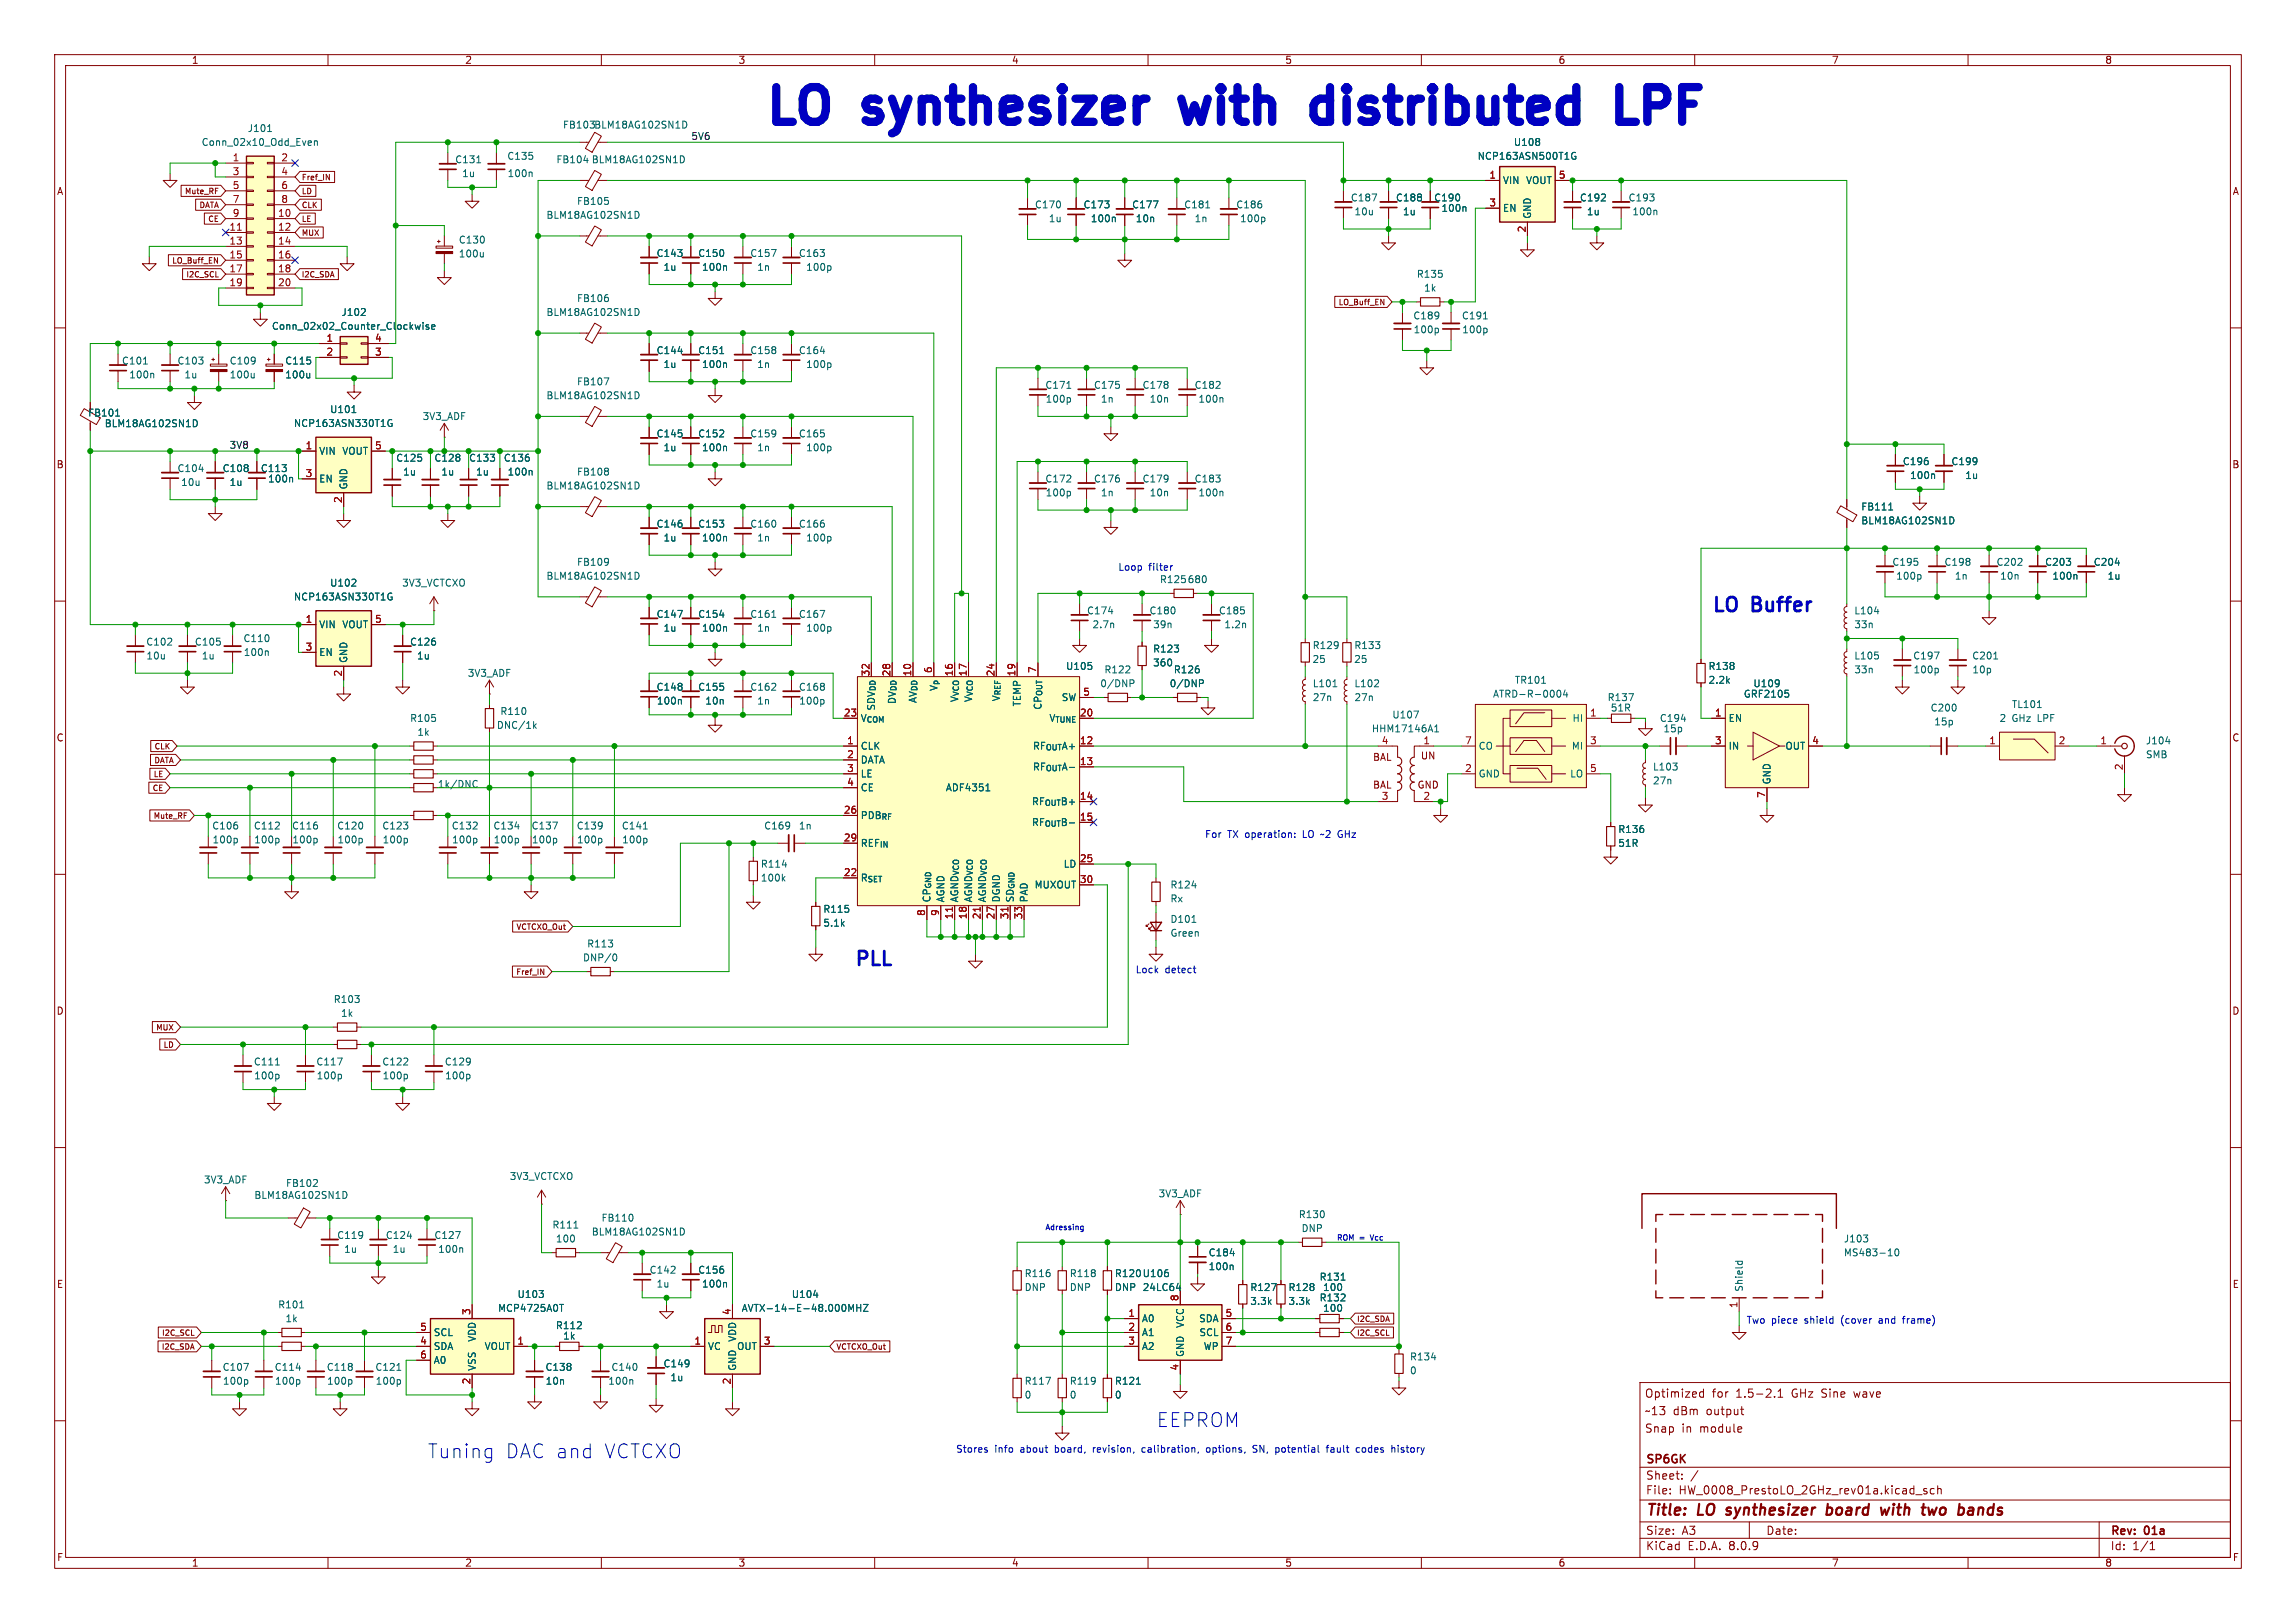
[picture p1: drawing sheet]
<svg xmlns="http://www.w3.org/2000/svg" width="420mm" height="297mm" viewBox="0 0 420 297" stroke-linecap="round" stroke-linejoin="round" font-family="sans-serif">
<defs><g id="words">
<g font-size="8.8" fill="#0000c2">
<text x="138.8" y="24.9">LO</text>
<text x="158.8" y="24.9">synthesizer</text>
<text x="220.1" y="24.9">with</text>
<text x="306.3" y="24.9">LPF</text>
</g>
<text font-size="8.8" fill="#006464" x="247.3" y="24.9">distributed</text>
<g font-size="3.5" fill="#0000c2">
<text x="313.1" y="112.1">LO</text>
<text x="320.7" y="112.1">Buffer</text>
<text x="156.2" y="176.9">PLL</text>
<text x="211.5" y="261.4">EEPROM</text>
<text x="78.1" y="267.1">Tuning</text>
<text x="92.3" y="267.1">DAC and</text>
<text x="110.2" y="267.1">VCTCXO</text>
</g>
<g font-size="2.8" fill="#840000">
<text x="301" y="277.9">Title:</text>
<text x="310.6" y="277.9">LO</text>
<text x="316.7" y="277.9">synthesizer</text>
<text x="335.8" y="277.9">board</text>
<text x="346.6" y="277.9">with</text>
<text x="354.9" y="277.9">two</text>
<text x="362.3" y="277.9">bands</text>
</g>
<g font-size="2.1" fill="#840000">
<text x="300.8" y="256">Optimized</text>
<text x="313.2" y="256">for</text>
<text x="317.6" y="256">1.5-2.1</text>
<text x="327.9" y="256">GHz Sine</text>
<text x="339.6" y="256">wave</text>
<text x="300.8" y="259.2">~13</text>
<text x="300.8" y="262.4">Snap</text>
<text x="306" y="259.2">dBm</text>
<text x="307.6" y="262.4">in</text>
<text x="311" y="262.4">module</text>
<text x="312.2" y="259.2">output</text>
<text x="301" y="268.2">SP6GK</text>
<text x="301" y="273.7">File:</text>
<text x="301" y="271">Sheet:</text>
<text x="307.1" y="273.7">HW_0008_PrestoLO_2GHz_rev01a.kicad_sch</text>
<text x="301" y="281.1">Size:</text>
<text x="307.6" y="281.1">A3</text>
<text x="323" y="281.1">Date:</text>
<text x="386" y="281.3">Rev:</text>
<text x="392.4" y="281.3">01a</text>
<text x="301" y="283.9">KiCad</text>
<text x="308.7" y="283.9">E.D.A.</text>
<text x="316.3" y="283.9">8.0.9</text>
<text x="386" y="283.9">Id:</text>
<text x="390.1" y="283.9">1/1</text>
</g>
<g font-size="1.8" fill="#840000">
<text x="35" y="11.9">1</text>
<text x="85" y="11.9">2</text>
<text x="135" y="11.9">3</text>
<text x="185" y="11.9">4</text>
<text x="235" y="11.9">5</text>
<text x="285" y="11.9">6</text>
<text x="335" y="11.9">7</text>
<text x="385" y="11.9">8</text>
<text x="10.3" y="35.9">A</text>
<text x="408.3" y="35.9">A</text>
<text x="10.3" y="85.9">B</text>
<text x="408.2" y="85.9">B</text>
<text x="10.3" y="135.9">C</text>
<text x="408.2" y="135.9">C</text>
<text x="251.1" y="139.4">BAL</text>
<text x="259.3" y="139.2">UN</text>
<text x="251.1" y="144.5">BAL</text>
<text x="259.2" y="144.5">GND</text>
<text x="10.3" y="185.9">D</text>
<text x="408.2" y="185.9">D</text>
<text x="10.3" y="235.9">E</text>
<text x="408.3" y="235.9">E</text>
<text x="10.3" y="285.9">F</text>
<text x="35" y="286.9">1</text>
<text x="85" y="286.9">2</text>
<text x="135" y="286.9">3</text>
<text x="185" y="286.9">4</text>
<text x="235" y="286.9">5</text>
<text x="285" y="286.9">6</text>
<text x="335" y="286.9">7</text>
<text x="385" y="286.9">8</text>
<text x="408.3" y="285.9">F</text>
</g>
<g font-size="1.8" fill="#006464">
<text x="102.9" y="23.7">FB103 BLM18AG102SN1D</text>
<text x="36.8" y="26.9">Conn_02x10_Odd_Even</text>
<text x="45.2" y="24.4">J101</text>
<text x="92.7" y="29.4">C135</text>
<text x="270.2" y="29.4">NCP163ASN500T1G</text>
<text x="276.8" y="26.9">U108</text>
<text x="83.2" y="30.1">C131</text>
<text x="84.4" y="32.6">1u</text>
<text x="92.8" y="32.6">100n</text>
<text x="101.7" y="30.1">FB104</text>
<text x="108.2" y="30.1">BLM18AG102SN1D</text>
<text x="274.8" y="33.9">VIN</text>
<text x="279.1" y="33.9">VOUT</text>
<text x="99.9" y="40.2">BLM18AG102SN1D</text>
<text x="105.5" y="37.7">FB105</text>
<text x="189.2" y="38.3">C170</text>
<text x="191.8" y="40.9">1u</text>
<text x="198.1" y="38.3">C173</text>
<text x="199.4" y="40.9">100n</text>
<text x="207" y="38.3">C177</text>
<text x="207.7" y="40.9">10n</text>
<text x="216.5" y="38.3">C181</text>
<text x="218.4" y="40.9">1n</text>
<text x="226" y="38.3">C186</text>
<text x="226.7" y="40.9">100p</text>
<text x="247" y="37.1">C187</text>
<text x="247.7" y="39.6">10u</text>
<text x="255.3" y="37.1">C188</text>
<text x="256.5" y="39.6">1u</text>
<text x="262.2" y="37.1">C190</text>
<text x="263.6" y="39">100n</text>
<text x="274.8" y="39">EN</text>
<text x="280.3" y="40.1" transform="rotate(-90 280.3 40.1)">GND</text>
<text x="288.9" y="37.1">C192</text>
<text x="290.2" y="39.6">1u</text>
<text x="297.8" y="37.1">C193</text>
<text x="298.5" y="39.6">100n</text>
<text x="83.8" y="44.8">C130</text>
<text x="83.8" y="47.3">100u</text>
<text x="120" y="47.2">C143</text>
<text x="127.6" y="47.2">C150</text>
<text x="137.1" y="47.2">C157</text>
<text x="146" y="47.2">C163</text>
<text x="121.3" y="49.8">1u</text>
<text x="128.3" y="49.8">100n</text>
<text x="138.4" y="49.8">1n</text>
<text x="147.4" y="49.8">100p</text>
<text x="259.1" y="51">R135</text>
<text x="260.4" y="53.6">1k</text>
<text x="62.4" y="58">J102</text>
<text x="99.9" y="58">BLM18AG102SN1D</text>
<text x="105.5" y="55.5">FB106</text>
<text x="258.4" y="58.6">C189</text>
<text x="267.3" y="58.6">C191</text>
<text x="49.6" y="60.6">Conn_02x02_Counter_Clockwise</text>
<text x="120" y="65">C144</text>
<text x="127.6" y="65">C151</text>
<text x="137.1" y="65">C158</text>
<text x="146" y="65">C164</text>
<text x="258.5" y="61.2">100p</text>
<text x="267.4" y="61.2">100p</text>
<text x="22.2" y="66.9">C101</text>
<text x="23.5" y="69.4">100n</text>
<text x="32.4" y="66.9">C103</text>
<text x="33.6" y="69.4">1u</text>
<text x="41.9" y="66.9">C109</text>
<text x="41.9" y="69.4">100u</text>
<text x="52.1" y="66.9">C115</text>
<text x="52.1" y="69.4">100u</text>
<text x="105.5" y="70.7">FB107</text>
<text x="121.3" y="67.5">1u</text>
<text x="128.3" y="67.5">100n</text>
<text x="138.4" y="67.5">1n</text>
<text x="147.4" y="67.5">100p</text>
<text x="191.1" y="71.3">C171</text>
<text x="200" y="71.3">C175</text>
<text x="208.9" y="71.3">C178</text>
<text x="218.4" y="71.3">C182</text>
<text x="16" y="76.4">FB101</text>
<text x="60.3" y="75.8">U101</text>
<text x="77.2" y="77.1">3V3_ADF</text>
<text x="99.9" y="73.3">BLM18AG102SN1D</text>
<text x="191.2" y="73.9">100p</text>
<text x="201.3" y="73.9">1n</text>
<text x="210.2" y="73.9">10n</text>
<text x="219.1" y="73.9">100n</text>
<text x="19.1" y="78.4">BLM18AG102SN1D</text>
<text x="53.7" y="78.3">NCP163ASN330T1G</text>
<text x="58.3" y="83.4">VIN</text>
<text x="62.5" y="83.4">VOUT</text>
<text x="120" y="80.2">C145</text>
<text x="121.3" y="82.8">1u</text>
<text x="127.6" y="80.2">C152</text>
<text x="128.3" y="82.8">100n</text>
<text x="137.1" y="80.2">C159</text>
<text x="138.4" y="82.8">1n</text>
<text x="146" y="80.2">C165</text>
<text x="147.4" y="82.8">100p</text>
<text x="32.4" y="86.6">C104</text>
<text x="33" y="89.1">10u</text>
<text x="40.6" y="86.6">C108</text>
<text x="41.9" y="89.1">1u</text>
<text x="47.6" y="86.6">C113</text>
<text x="48.9" y="88.5">100n</text>
<text x="58.3" y="88.5">EN</text>
<text x="63.7" y="89.7" transform="rotate(-90 63.7 89.7)">GND</text>
<text x="72.4" y="84.7">C125</text>
<text x="73.6" y="87.2">1u</text>
<text x="79.4" y="84.7">C128</text>
<text x="80.6" y="87.2">1u</text>
<text x="85.7" y="84.7">C133</text>
<text x="87" y="87.2">1u</text>
<text x="92.1" y="84.7">C136</text>
<text x="92.8" y="87.2">100n</text>
<text x="99.9" y="89.8">BLM18AG102SN1D</text>
<text x="105.5" y="87.2">FB108</text>
<text x="191.1" y="88.5">C172</text>
<text x="200" y="88.5">C176</text>
<text x="208.9" y="88.5">C179</text>
<text x="218.4" y="88.5">C183</text>
<text x="348" y="85.3">C196</text>
<text x="349.3" y="87.9">100n</text>
<text x="356.9" y="85.3">C199</text>
<text x="359.4" y="87.9">1u</text>
<text x="191.2" y="91">100p</text>
<text x="201.3" y="91">1n</text>
<text x="210.2" y="91">10n</text>
<text x="219.1" y="91">100n</text>
<text x="340.4" y="93.6">FB111</text>
<text x="120" y="96.7">C146</text>
<text x="121.3" y="99.3">1u</text>
<text x="127.6" y="96.7">C153</text>
<text x="128.3" y="99.3">100n</text>
<text x="137.1" y="96.7">C160</text>
<text x="138.4" y="99.3">1n</text>
<text x="146" y="96.7">C166</text>
<text x="147.4" y="99.3">100p</text>
<text x="340.4" y="96.2">BLM18AG102SN1D</text>
<text x="60.3" y="107.5">U102</text>
<text x="73.5" y="107.5">3V3_VCTCXO</text>
<text x="99.9" y="106.3">BLM18AG102SN1D</text>
<text x="105.5" y="103.7">FB109</text>
<text x="212.1" y="106.9">R125</text>
<text x="217.2" y="106.9">680</text>
<text x="346.1" y="103.7">C195</text>
<text x="346.8" y="106.3">100p</text>
<text x="355.6" y="103.7">C198</text>
<text x="357.5" y="106.3">1n</text>
<text x="365.1" y="103.7">C202</text>
<text x="365.8" y="106.3">10n</text>
<text x="374" y="103.7">C203</text>
<text x="375.3" y="106.3">100n</text>
<text x="382.9" y="103.7">C204</text>
<text x="385.4" y="106.3">1u</text>
<text x="53.7" y="110.1">NCP163ASN330T1G</text>
<text x="120" y="113.3">C147</text>
<text x="127.6" y="113.3">C154</text>
<text x="137.1" y="113.3">C161</text>
<text x="146" y="113.3">C167</text>
<text x="198.7" y="112.6">C174</text>
<text x="210.2" y="112.6">C180</text>
<text x="222.9" y="112.6">C185</text>
<text x="339.1" y="112.6">L104</text>
<text x="26.7" y="118.3">C102</text>
<text x="35.5" y="118.3">C105</text>
<text x="44.4" y="117.7">C110</text>
<text x="58.3" y="115.2">VIN</text>
<text x="62.5" y="115.2">VOUT</text>
<text x="74.9" y="118.3">C126</text>
<text x="121.3" y="115.8">1u</text>
<text x="128.3" y="115.8">100n</text>
<text x="138.4" y="115.8">1n</text>
<text x="147.4" y="115.8">100p</text>
<text x="199.7" y="115.2">2.7n</text>
<text x="210.8" y="119.6">R123</text>
<text x="210.8" y="115.2">39n</text>
<text x="223.9" y="115.2">1.2n</text>
<text x="240" y="119">R129</text>
<text x="247.6" y="119">R133</text>
<text x="339.1" y="115.2">33n</text>
<text x="26.7" y="120.9">10u</text>
<text x="36.8" y="120.9">1u</text>
<text x="44.5" y="120.2">100n</text>
<text x="58.3" y="120.2">EN</text>
<text x="63.7" y="121.4" transform="rotate(-90 63.7 121.4)">GND</text>
<text x="76.2" y="120.9">1u</text>
<text x="85.5" y="124.1">3V3_ADF</text>
<text x="194.9" y="122.8">U105</text>
<text x="201.2" y="126">0/DNP</text>
<text x="201.9" y="123.4">R122</text>
<text x="210.8" y="122.1">360</text>
<text x="213.9" y="126">0/DNP</text>
<text x="214.6" y="123.4">R126</text>
<text x="240" y="121.5">25</text>
<text x="240" y="126">L101</text>
<text x="247.6" y="121.5">25</text>
<text x="247.7" y="126">L102</text>
<text x="277" y="125.3">TR101</text>
<text x="312.4" y="122.8">R138</text>
<text x="312.4" y="125.3">2.2k</text>
<text x="320.6" y="126">U109</text>
<text x="339.1" y="120.9">L105</text>
<text x="339.1" y="123.4">33n</text>
<text x="349.9" y="120.9">C197</text>
<text x="349.9" y="123.4">100p</text>
<text x="360.7" y="120.9">C201</text>
<text x="360.7" y="123.4">10p</text>
<text x="91.4" y="131">R110</text>
<text x="120" y="126.6">C148</text>
<text x="120.1" y="129.1">100n</text>
<text x="127.6" y="126.6">C155</text>
<text x="128.9" y="129.1">10n</text>
<text x="137.1" y="126.6">C162</text>
<text x="138.4" y="129.1">1n</text>
<text x="146" y="126.6">C168</text>
<text x="146.1" y="129.1">100p</text>
<text x="160.2" y="130.2" transform="rotate(-90 160.2 130.2)">SDV_{DD}</text>
<text x="164.1" y="129" transform="rotate(-90 164.1 129)">DV_{DD}</text>
<text x="167.9" y="128.8" transform="rotate(-90 167.9 128.8)">AV_{DD}</text>
<text x="171.7" y="126.6" transform="rotate(-90 171.7 126.6)">V_{p}</text>
<text x="175.5" y="128.6" transform="rotate(-90 175.5 128.6)">V_{VCO}</text>
<text x="178" y="128.6" transform="rotate(-90 178 128.6)">V_{VCO}</text>
<text x="183.1" y="128.5" transform="rotate(-90 183.1 128.5)">V_{REF}</text>
<text x="186.9" y="129.4" transform="rotate(-90 186.9 129.4)">TEMP</text>
<text x="190.7" y="130" transform="rotate(-90 190.7 130)">CP_{OUT}</text>
<text x="194.1" y="128.5">SW</text>
<text x="240" y="128.5">27n</text>
<text x="247.7" y="128.5">27n</text>
<text x="254.6" y="131.7">U107</text>
<text x="273" y="127.9">ATRD-R-0004</text>
<text x="294" y="128.5">R137</text>
<text x="294.5" y="130.4">51R</text>
<text x="318.9" y="127.9">GRF2105</text>
<text x="353.1" y="130.4">C200</text>
<text x="367.9" y="129.8">TL101</text>
<text x="74.9" y="132.3">R105</text>
<text x="76.2" y="134.8">1k</text>
<text x="90.8" y="133.6">DNC/1k</text>
<text x="157.4" y="137.4">CLK</text>
<text x="157.4" y="132.3">V_{COM}</text>
<text x="188.9" y="137.4">RF_{OUT}A+</text>
<text x="191.8" y="132.3">V_{TUNE}</text>
<text x="250.8" y="134.2">HHM17146A1</text>
<text x="270.4" y="137.4">CO</text>
<text x="287.4" y="137.4">MI</text>
<text x="287.5" y="132.3">HI</text>
<text x="303.5" y="132.3">C194</text>
<text x="304.2" y="134.2">15p</text>
<text x="316.1" y="132.3">EN</text>
<text x="316.1" y="137.4">IN</text>
<text x="326.5" y="137.4">OUT</text>
<text x="353.7" y="132.9">15p</text>
<text x="365.7" y="132.3">2</text>
<text x="368" y="132.3">GHz</text>
<text x="372.8" y="132.3">LPF</text>
<text x="392.4" y="136.4">J104</text>
<text x="157.4" y="139.9">DATA</text>
<text x="157.4" y="142.5">LE</text>
<text x="188.9" y="141.2">RF_{OUT}A-</text>
<text x="270.4" y="142.5">GND</text>
<text x="287.1" y="142.5">LO</text>
<text x="302.3" y="141.2">L103</text>
<text x="302.3" y="143.7">27n</text>
<text x="324.1" y="143.6" transform="rotate(-90 324.1 143.6)">GND</text>
<text x="392.4" y="139">SMB</text>
<text x="80" y="144.4">1k/DNC</text>
<text x="157.4" y="145">CE</text>
<text x="172.9" y="145">ADF4351</text>
<text x="188.7" y="147.5">RF_{OUT}B+</text>
<text x="38.7" y="152">C106</text>
<text x="38.8" y="154.5">100p</text>
<text x="46.3" y="152">C112</text>
<text x="46.4" y="154.5">100p</text>
<text x="53.3" y="152">C116</text>
<text x="53.4" y="154.5">100p</text>
<text x="61.6" y="152">C120</text>
<text x="61.6" y="154.5">100p</text>
<text x="69.8" y="152">C123</text>
<text x="69.9" y="154.5">100p</text>
<text x="82.5" y="152">C132</text>
<text x="82.6" y="154.5">100p</text>
<text x="90.2" y="152">C134</text>
<text x="90.2" y="154.5">100p</text>
<text x="97.1" y="152">C137</text>
<text x="97.2" y="154.5">100p</text>
<text x="105.4" y="152">C139</text>
<text x="105.5" y="154.5">100p</text>
<text x="113.7" y="152">C141</text>
<text x="113.7" y="154.5">100p</text>
<text x="139.7" y="152">C169</text>
<text x="146" y="152">1n</text>
<text x="157.4" y="150.1">PDB_{RF}</text>
<text x="157.4" y="155.2">REF_{IN}</text>
<text x="188.7" y="151.4">RF_{OUT}B-</text>
<text x="295.9" y="152.6">R136</text>
<text x="295.9" y="155.2">51R</text>
<text x="139.1" y="159">R114</text>
<text x="139.1" y="161.5">100k</text>
<text x="157.4" y="161.5">R_{SET}</text>
<text x="194.5" y="159">LD</text>
<text x="150.5" y="167.2">R115</text>
<text x="170.4" y="165.2" transform="rotate(-90 170.4 165.2)">CP_{GND}</text>
<text x="172.9" y="165.2" transform="rotate(-90 172.9 165.2)">AGND</text>
<text x="175.5" y="165.2" transform="rotate(-90 175.5 165.2)">AGND_{VCO}</text>
<text x="178" y="165.2" transform="rotate(-90 178 165.2)">AGND_{VCO}</text>
<text x="180.6" y="165.2" transform="rotate(-90 180.6 165.2)">AGND_{VCO}</text>
<text x="183.1" y="165.2" transform="rotate(-90 183.1 165.2)">DGND</text>
<text x="185.6" y="165.2" transform="rotate(-90 185.6 165.2)">SD_{GND}</text>
<text x="188.2" y="165.2" transform="rotate(-90 188.2 165.2)">PAD</text>
<text x="189.2" y="162.8">MUXOUT</text>
<text x="214" y="162.8">R124</text>
<text x="214" y="165.3">Rx</text>
<text x="107.3" y="173.6">R113</text>
<text x="150.5" y="169.8">5.1k</text>
<text x="214" y="169.1">D101</text>
<text x="214" y="171.6">Green</text>
<text x="106.5" y="176.1">DNP/0</text>
<text x="60.9" y="183.7">R103</text>
<text x="62.3" y="186.3">1k</text>
<text x="46.3" y="195.2">C111</text>
<text x="46.4" y="197.7">100p</text>
<text x="57.8" y="195.2">C117</text>
<text x="57.8" y="197.7">100p</text>
<text x="69.8" y="195.2">C122</text>
<text x="69.9" y="197.7">100p</text>
<text x="81.3" y="195.2">C129</text>
<text x="81.3" y="197.7">100p</text>
<text x="37.2" y="216.8">3V3_ADF</text>
<text x="46.4" y="219.6">BLM18AG102SN1D</text>
<text x="52.2" y="217.4">FB102</text>
<text x="93.2" y="216.1">3V3_VCTCXO</text>
<text x="211.8" y="219.3">3V3_ADF</text>
<text x="61.6" y="226.9">C119</text>
<text x="70.5" y="226.9">C124</text>
<text x="79.4" y="226.9">C127</text>
<text x="101" y="225">R111</text>
<text x="101.6" y="227.6">100</text>
<text x="108.2" y="226.3">BLM18AG102SN1D</text>
<text x="109.9" y="223.7">FB110</text>
<text x="237.5" y="223.1">R130</text>
<text x="238" y="225.7">DNP</text>
<text x="337.2" y="227.6">J103</text>
<text x="62.9" y="229.5">1u</text>
<text x="71.7" y="229.5">1u</text>
<text x="80.1" y="229.5">100n</text>
<text x="118.7" y="233.3">C142</text>
<text x="127.6" y="233.3">C156</text>
<text x="187.3" y="233.9">R116</text>
<text x="195.6" y="233.9">R118</text>
<text x="203.8" y="233.9">R120 U106</text>
<text x="221" y="230.1">C184</text>
<text x="221" y="232.6">100n</text>
<text x="337.2" y="230.1">MS483-10</text>
<text x="50.8" y="239.6">R101</text>
<text x="94.6" y="237.7">U103</text>
<text x="120" y="235.8">1u</text>
<text x="128.3" y="235.8">100n</text>
<text x="144.7" y="237.7">U104</text>
<text x="187.3" y="236.4">DNP</text>
<text x="195.6" y="236.4">DNP</text>
<text x="203.8" y="236.4">DNP</text>
<text x="208.9" y="236.4">24LC64</text>
<text x="228.6" y="236.4">R127</text>
<text x="228.6" y="239">3.3k</text>
<text x="235.6" y="236.4">R128</text>
<text x="235.6" y="239">3.3k</text>
<text x="241.3" y="238.4">R132</text>
<text x="241.3" y="234.5">R131</text>
<text x="241.9" y="236.4">100</text>
<text x="319" y="236.5" transform="rotate(-90 319 236.5)">Shield</text>
<text x="52.1" y="242.2">1k</text>
<text x="79.2" y="244.7">SCL</text>
<text x="87.2" y="245.6" transform="rotate(-90 87.2 245.6)">VDD</text>
<text x="91" y="240.3">MCP4725A0T</text>
<text x="101.6" y="243.4">R112</text>
<text x="102.9" y="245.3">1k</text>
<text x="134.8" y="245.6" transform="rotate(-90 134.8 245.6)">VDD</text>
<text x="135.6" y="240.3">AVTX-14-E-48.000MHZ</text>
<text x="208.8" y="242.2">A0</text>
<text x="208.8" y="244.7">A1</text>
<text x="216.8" y="243.1" transform="rotate(-90 216.8 243.1)">VCC</text>
<text x="219.2" y="242.2">SDA</text>
<text x="219.3" y="244.7">SCL</text>
<text x="241.9" y="240.3">100</text>
<text x="40.6" y="251.1">C107</text>
<text x="50.2" y="251.1">C114</text>
<text x="59.7" y="251.1">C118</text>
<text x="68.6" y="251.1">C121</text>
<text x="79.2" y="247.2">SDA</text>
<text x="79.2" y="249.8">A0</text>
<text x="87.2" y="251" transform="rotate(-90 87.2 251)">VSS</text>
<text x="88.6" y="247.2">VOUT</text>
<text x="99.7" y="251.1">C138</text>
<text x="111.7" y="251.1">C140</text>
<text x="121.3" y="250.4">C149</text>
<text x="129.4" y="247.2">VC</text>
<text x="134.7" y="247.2">OUT</text>
<text x="134.8" y="251" transform="rotate(-90 134.8 251)">GND</text>
<text x="208.8" y="247.2">A2</text>
<text x="216.8" y="248.4" transform="rotate(-90 216.8 248.4)">GND</text>
<text x="220.1" y="247.2">WP</text>
<text x="257.8" y="249.1">R134</text>
<text x="257.8" y="251.7">0</text>
<text x="40.7" y="253.6">100p</text>
<text x="50.2" y="253.6">100p</text>
<text x="59.7" y="253.6">100p</text>
<text x="68.6" y="253.6">100p</text>
<text x="99.7" y="253.6">10n</text>
<text x="111.2" y="253.6">100n</text>
<text x="122.5" y="253">1u</text>
<text x="187.3" y="253.6">R117</text>
<text x="187.3" y="256.1">0</text>
<text x="195.6" y="253.6">R119</text>
<text x="195.6" y="256.1">0</text>
<text x="203.8" y="253.6">R121</text>
<text x="203.8" y="256.1">0</text>
</g>
<g font-size="1.8" fill="#a90000">
<text x="42.5" y="29.6">1</text>
<text x="51.4" y="29.6">2</text>
<text x="42.5" y="32.1">3</text>
<text x="42.5" y="34.7">5</text>
<text x="51.4" y="32.1">4</text>
<text x="51.4" y="34.7">6</text>
<text x="272.3" y="32.8">1</text>
<text x="285" y="32.8">5</text>
<text x="42.5" y="37.2">7</text>
<text x="42.5" y="39.8">9</text>
<text x="50.8" y="39.8">10</text>
<text x="51.4" y="37.2">8</text>
<text x="272.3" y="37.8">3</text>
<text x="41.9" y="42.3">11</text>
<text x="41.9" y="44.8">13</text>
<text x="41.9" y="47.4">15</text>
<text x="50.8" y="42.3">12</text>
<text x="50.8" y="44.8">14</text>
<text x="50.8" y="47.4">16</text>
<text x="279.1" y="42.6" transform="rotate(-90 279.1 42.6)">2</text>
<text x="41.9" y="49.9">17</text>
<text x="41.9" y="52.5">19</text>
<text x="50.8" y="49.9">18</text>
<text x="50.8" y="52.5">20</text>
<text x="59.6" y="62.6">1</text>
<text x="59.6" y="65.2">2</text>
<text x="68.5" y="65.2">3</text>
<text x="68.5" y="62.6">4</text>
<text x="55.8" y="82.3">1</text>
<text x="68.5" y="82.3">5</text>
<text x="55.8" y="87.4">3</text>
<text x="62.6" y="92.1" transform="rotate(-90 62.6 92.1)">2</text>
<text x="55.8" y="114">1</text>
<text x="55.8" y="119.1">3</text>
<text x="68.5" y="114">5</text>
<text x="62.6" y="123.9" transform="rotate(-90 62.6 123.9)">2</text>
<text x="159.1" y="123.9" transform="rotate(-90 159.1 123.9)">32</text>
<text x="162.9" y="123.9" transform="rotate(-90 162.9 123.9)">28</text>
<text x="166.8" y="123.9" transform="rotate(-90 166.8 123.9)">10</text>
<text x="170.6" y="123.3" transform="rotate(-90 170.6 123.3)">6</text>
<text x="174.4" y="123.9" transform="rotate(-90 174.4 123.9)">16</text>
<text x="176.9" y="123.9" transform="rotate(-90 176.9 123.9)">17</text>
<text x="182" y="123.9" transform="rotate(-90 182 123.9)">24</text>
<text x="185.8" y="123.9" transform="rotate(-90 185.8 123.9)">19</text>
<text x="189.6" y="123.3" transform="rotate(-90 189.6 123.3)">7</text>
<text x="154.3" y="131.2">23</text>
<text x="197.4" y="131.2">20</text>
<text x="198" y="127.4">5</text>
<text x="290.8" y="131.2">1</text>
<text x="313.6" y="131.2">1</text>
<text x="154.9" y="136.3">1</text>
<text x="197.4" y="136.3">12</text>
<text x="252.7" y="136.3">4</text>
<text x="260.3" y="136.3">1</text>
<text x="267.9" y="136.3">7</text>
<text x="290.8" y="136.3">3</text>
<text x="313.6" y="136.3">3</text>
<text x="331.4" y="136.3">4</text>
<text x="363.8" y="136.3">1</text>
<text x="376.5" y="136.3">2</text>
<text x="384.1" y="136.3">1</text>
<text x="154.9" y="138.8">2</text>
<text x="154.9" y="141.4">3</text>
<text x="154.9" y="143.9">4</text>
<text x="197.4" y="140.1">13</text>
<text x="267.9" y="141.4">2</text>
<text x="290.8" y="141.4">5</text>
<text x="388.4" y="141" transform="rotate(-90 388.4 141)">2</text>
<text x="154.3" y="149">26</text>
<text x="197.4" y="146.4">14</text>
<text x="252.7" y="146.4">3</text>
<text x="260.3" y="146.4">2</text>
<text x="323" y="146.1" transform="rotate(-90 323 146.1)">7</text>
<text x="154.3" y="154.1">29</text>
<text x="197.4" y="150.2">15</text>
<text x="154.3" y="160.4">22</text>
<text x="197.4" y="157.9">25</text>
<text x="197.4" y="161.7">30</text>
<text x="169.3" y="167.7" transform="rotate(-90 169.3 167.7)">8</text>
<text x="171.8" y="167.7" transform="rotate(-90 171.8 167.7)">9</text>
<text x="174.4" y="168.3" transform="rotate(-90 174.4 168.3)">11</text>
<text x="176.9" y="168.3" transform="rotate(-90 176.9 168.3)">18</text>
<text x="179.5" y="168.3" transform="rotate(-90 179.5 168.3)">21</text>
<text x="182" y="168.3" transform="rotate(-90 182 168.3)">27</text>
<text x="184.5" y="168.3" transform="rotate(-90 184.5 168.3)">31</text>
<text x="187.1" y="168.3" transform="rotate(-90 187.1 168.3)">33</text>
<text x="215.6" y="238.2" transform="rotate(-90 215.6 238.2)">8</text>
<text x="317.9" y="239.5" transform="rotate(-90 317.9 239.5)">1</text>
<text x="76.8" y="243.6">5</text>
<text x="86.1" y="240.7" transform="rotate(-90 86.1 240.7)">3</text>
<text x="133.7" y="240.7" transform="rotate(-90 133.7 240.7)">4</text>
<text x="206.3" y="241">1</text>
<text x="206.3" y="243.6">2</text>
<text x="224.1" y="241">5</text>
<text x="224.1" y="243.6">6</text>
<text x="76.8" y="246.1">4</text>
<text x="76.8" y="248.7">6</text>
<text x="94.5" y="246.1">1</text>
<text x="126.9" y="246.1">1</text>
<text x="139.6" y="246.1">3</text>
<text x="206.3" y="246.1">3</text>
<text x="215.6" y="250.9" transform="rotate(-90 215.6 250.9)">4</text>
<text x="224.1" y="246.1">7</text>
<text x="86.1" y="253.4" transform="rotate(-90 86.1 253.4)">2</text>
<text x="133.7" y="253.4" transform="rotate(-90 133.7 253.4)">2</text>
</g>
<g font-size="1.8" fill="#0f0f0f">
<text x="126.4" y="25.7">5V6</text>
<text x="41.9" y="82.2">3V8</text>
</g>
<g font-size="1.8" fill="#0000c2">
<text x="204.5" y="104.5">Loop</text>
<text x="210.1" y="104.5">filter</text>
<text x="220.3" y="153.4">For</text>
<text x="224.5" y="153.4">TX operation:</text>
<text x="238.6" y="153.4">LO ~2</text>
<text x="245.4" y="153.4">GHz</text>
<text x="207.6" y="178.2">Lock</text>
<text x="213.1" y="178.2">detect</text>
<text x="319.4" y="242.3">Two</text>
<text x="324" y="242.3">piece</text>
<text x="330.2" y="242.3">shield</text>
<text x="337.1" y="242.3">(cover</text>
<text x="344.2" y="242.3">and</text>
<text x="348.8" y="242.3">frame)</text>
<text x="174.8" y="266">Stores</text>
<text x="182" y="266">info</text>
<text x="186.8" y="266">about</text>
<text x="193.2" y="266">board,</text>
<text x="200.4" y="266">revision,</text>
<text x="209.6" y="266">calibration,</text>
<text x="221.6" y="266">options,</text>
<text x="230.3" y="266">SN,</text>
<text x="234.6" y="266">potential</text>
<text x="244.2" y="266">fault</text>
<text x="249.8" y="266">codes</text>
<text x="256.4" y="266">history</text>
</g>
<g font-size="1.4" fill="#840000">
<text x="33.7" y="35.7">Mute_RF</text>
<text x="55.1" y="35.7">LD</text>
<text x="55.1" y="33.2">Fref_IN</text>
<text x="36.3" y="38.3">DATA</text>
<text x="37.9" y="40.8">CE</text>
<text x="55.1" y="38.3">CLK</text>
<text x="55.1" y="40.8">LE</text>
<text x="55.1" y="43.4">MUX</text>
<text x="31.4" y="48.4">LO_Buff_EN</text>
<text x="33.9" y="51">I2C_SCL</text>
<text x="55.1" y="51">I2C_SDA</text>
<text x="244.7" y="56.1">LO_Buff_EN</text>
<text x="28.1" y="137.3">CLK</text>
<text x="28" y="142.4">LE</text>
<text x="28.1" y="139.9">DATA</text>
<text x="27.8" y="145">CE</text>
<text x="28" y="150">Mute_RF</text>
<text x="94.3" y="170.4">VCTCXO_Out</text>
<text x="94.3" y="178.6">Fref_IN</text>
<text x="28.4" y="188.8">MUX</text>
<text x="29.8" y="191.9">LD</text>
<text x="29.5" y="244.6">I2C_SCL</text>
<text x="248.1" y="242.1">I2C_SDA</text>
<text x="248.1" y="244.6">I2C_SCL</text>
<text x="29.4" y="247.2">I2C_SDA</text>
<text x="152.9" y="247.2">VCTCXO_Out</text>
</g>
<g font-size="1.4" fill="#0000c2">
<text x="191.1" y="225.2">Adressing</text>
<text x="244.5" y="227.1">ROM =</text>
<text x="250.9" y="227.1">Vcc</text>
</g>
</g></defs>
<g fill="none" stroke="#840000" stroke-width=".18">
<path d="M10 10h400v277h-400zM12 12h396v273h-396zM60 10v2M110 10v2M160 10v2M210 10v2M260 10v2M310 10v2M360 10v2M10 60h2M144.8 78.1v2M408 60h2"/>
<path d="M144.8 81.2v2M10 110h2M126.4 111.1v2.1M126.4 114.2v2M130.8 119.4v1.3h1.3l-1.3 1.2-1.3-1.2h1.3M408 110h2M10 160h2M408 160h2M10 210h2M408 210h2M202.6 231.8v.7M202.6 236.1v.8"/>
<path d="M219.1 233.7v1.2h-1.3l1.3 1.3 1.2-1.3h-1.2M219.1 228v2M219.1 231v2M215.9 253.4v1.2h-1.3l1.3 1.3 1.3-1.3h-1.3M300 253h108v32h-108zM311.6 254.2v1.5M311.6 254.8l-.4-.1-.3 .3v.4l.1 .2h.6M318.4 257.9h.6M318.6 258.7l.4 .2M324.6 255.5v.2M325.2 255.7h.9M325.2 254.6l.5-.4v1.5"/>
<path d="M10 260h2M300 278.5h108M300 274.5h108M300 268.5h108M305.5 273.2v.2M305.5 272.5v.1M307.7 270.5v.2M307.7 269.8v.1M310.6 269.1l-1.3 1.9M318.4 261.1l.2 .3-.7 .2M318.5 262l-.1 .1M320 278.5v3"/>
<path d="M350.4 273.5h1.2M352.4 272.5l-.3-.1-.2 .2v.2l.5 .2v.3h-.5M353.8 272.5l-.4-.1-.3 .3v.4l.1 .2h.6M354.4 272.5l.3-.1 .3 .1 .1 .9M354.4 271.9v1.5M384 278.5v6.5M408 260h2M60 285v2M110 285v2M160 285v2M210 285v2M260 285v2"/>
<path d="M300 281.5h108M310 285v2M360 285v2M393.3 283.6h.9M393.3 282.5l.4-.4v1.5"/>
</g>
<path d="M315.7 277.1l.2 .1M316 276l-.2 .3 .1 .1M334.3 276l.2-.1 .5 .1M334.3 275.2l-.2 2M335 277a.66 .66 0 0 1-.9 .1M345.6 275.9l-.6 1.3-.2-.9-.5 .9M354.3 275.9l-.6 1.3-.2-.9-.5 .9M360.7 275.9l.3 .3-.1 1M360.9 277.1l-.2 .1M361 276.3l-.7 .1" fill="none" stroke="#840000" stroke-width=".4"/>
<path d="M143.3 80.1h3M124.8 113.2h3.1M217.6 231h3" fill="none" stroke="#840000" stroke-width=".33"/>
<path d="M143.3 81.2h3M124.8 114.2h3.1M217.6 230h3" fill="none" stroke="#840000" stroke-width=".3"/>
<path d="M151.8 81.6l.2 .3v.4l-.2 .2M131.7 112.6h.7M132.7 114.7l.2 .1v.7M225 229.4h.8M225.4 231.5l.2 .2v.7" fill="none" stroke="#006464" stroke-width=".18"/>
<path d="M201.8 232.5h1.5v3.6h-1.5z" fill="none" stroke="#840000" stroke-width=".2"/>
<path d="M208.3 238.8h15.2v10.1h-15.2z" fill="#ffffc2"/>
<path d="M208.3 238.8h15.2v10.1h-15.2z" fill="none" stroke="#840000" stroke-width=".25"/>
<g fill="none" stroke="#840000" stroke-width=".18">
<path d="M144.8 45.1v2M144.8 48.1v2.1M64.8 70.5v1.3h1.2l-1.2 1.2-1.3-1.2h1.3M144.8 62.9v2M144.8 65.9v2M47 84.5v2M47 87.5v2M238.8 116.8v.8M201.9 127.6h.8M206.2 127.6h.8M214.6 127.6h.8M218.9 127.6h.8"/>
<path d="M238.8 123.8v.5l-.4 .2-.1 .3 .1 .4 .4 .1-.4 .2-.2 .4 .2 .3 .4 .2-.3 .1-.2 .2v.5l.5 .2-.4 .1-.1 .4 .1 .3 .4 .2v.5M238.8 121.2v.7M246.4 123.8v.5l-.4 .2-.1 .3 .1 .4 .4 .1-.4 .2-.1 .4 .1 .3 .4 .2-.3 .1-.2 .2 .1 .5 .4 .2-.4 .1-.1 .4 .1 .3 .4 .2v.5M294 131.4h.8M298.3 131.4h.8M97.2 156.1v2M104.8 153v2.1M104.8 156.1v2M211.5 173.4v1.2h1.2l-1.2 1.3-1.3-1.3h1.3M215.9 236.2v2.6M202.6 251.5v.7M202.6 255.8v.7"/>
<path d="M205.7 241.3h2.6M205.7 243.8h2.6M205.7 246.4h2.6M215.9 248.9v2.6M223.5 241.3h2.6M223.5 243.8h2.6M223.5 246.4h2.6M255.9 252.7v1.3h-1.3l1.3 1.3 1.3-1.3h-1.3M194.3 261v1.3h-1.3l1.3 1.2 1.3-1.2h-1.3"/>
</g>
<g fill="none" stroke="#006464" stroke-width=".18">
<path d="M151.8 48.6l.2 .3v.3l-.2 .3M150.1 64.3h.8M151.8 66.4l.2 .2v.4l-.2 .3M53.3 87.4l.2 .1v.7M206.7 124.4h.5l.2 .2-.1 .4-.6 .1M219.4 124.4h.5l.2 .2-.1 .4-.6 .1M243.8 125.7h.8M251.4 125.7h.8M252.1 124.5v.4M297.9 126.9h.9l-.6 1.3M101.1 150.4h.9l-.6 1.3M101.6 153.4l.2 .2v.4l-.2 .2"/>
<path d="M109.9 153.4l.2 .2v.4l-.2 .2M213.7 233v.5M215.2 235.7h.8M215.8 235.3v.9M207.9 253.3h.7"/>
</g>
<path d="M143.3 47.1h3M143.3 64.9h3M45.5 86.5h3M95.6 155.1h3.1M103.3 155.1h3" fill="none" stroke="#840000" stroke-width=".33"/>
<path d="M143.3 48.1h3M143.3 65.9h3M45.5 87.5h3M95.6 156.1h3.1M103.3 156.1h3" fill="none" stroke="#840000" stroke-width=".3"/>
<path d="M238 117.6h1.5v3.6h-1.5zM202.7 126.9h3.5v1.5h-3.5zM215.4 126.9h3.5v1.5h-3.5zM294.8 130.7h3.5v1.5h-3.5zM201.8 252.2h1.5v3.6h-1.5z" fill="none" stroke="#840000" stroke-width=".2"/>
<path d="M269.9 128.9h20.3v15.2h-20.3z" fill="#ffffc2"/>
<g fill="none" stroke="#840000" stroke-width=".18">
<path d="M81.9 27.9v2.1M81.9 31v2M90.8 27.9v2.1M90.8 31v2M15.4 74.8l2.9 1.7-.7 1.2-2.9-1.7zM16.5 73.7v1.2M16.5 77.1v1.6M21.6 64.8v2M21.6 67.8v2.1M35.6 72.4v1.3h-1.3l1.3 1.2 1.2-1.2h-1.2M261 66v1.3h-1.3l1.3 1.3 1.3-1.3h-1.3M31.1 84.5v2"/>
<path d="M31.1 87.5v2M39.4 92.7v1.3h1.2l-1.2 1.3-1.3-1.3h1.3M39.4 84.5v2M39.4 87.5v2M144.8 94.6v2M144.8 97.7v2M135.9 111.1v2.1M135.9 114.2v2M144.8 111.1v2.1M144.8 114.2v2M208.9 117.5v.7M221.6 116.8v1.3h-1.3l1.3 1.3 1.3-1.3h-1.3"/>
<path d="M221.6 110.5v2M221.6 113.5v2.1M246.4 116.8v.8M358.1 118.7v2.1M363.9 101.6v2M363.9 104.6v2.1M135.9 124.5v2M135.9 127.5v2M144.8 124.5v2M144.8 127.5v2M208.9 121.8v.8M246.4 121.2v.7"/>
<path d="M252.1 136.5h3.6v2.1M262.3 136.5h-3.6v2.1M267.3 136.5h2.6M269.9 128.9h20.3v15.2h-20.3zM273.7 136.5h2.5M276.2 135h7.6v3h-7.6zM276.2 129.9h7.6v3.1h-7.6zM276.2 131.4h-1.2v10.2h1.2M278.8 135.5h2.3l1.5 2M281.1 135.5h-2.3l-1.6 2M282.6 130.4h-3.8l-1.6 2.1M283.8 136.5h2.6"/>
<path d="M283.8 131.4h2.6M290.2 136.5h2.5M290.2 131.4h2.5M301 139.1v.5l-.4 .1-.1 .4 .1 .3 .4 .2-.4 .1-.1 .4 .1 .4 .4 .1-.3 .1-.2 .2 .1 .5 .4 .2-.4 .2-.1 .3 .1 .4 .4 .1v.5M301 132.1v1.3h1.3l-1.3 1.2-1.3-1.2h1.3M303.5 136.5h2.1M306.6 136.5h2M358.1 124.5v1.2h-1.2l1.2 1.3 1.3-1.3h-1.3M358.1 121.8v2M255.7 144.7v2h-3.6M258.7 144.7v2h3.6M263.5 148v1.2h1.3l-1.3 1.3-1.2-1.3h1.2"/>
<path d="M267.3 141.6h2.6M276.2 140.1h7.6v3h-7.6zM277.5 140.6h3.8l1.5 2M283.8 141.6h2.6M290.2 141.6h2.5M301 146.1v1.2h1.3l-1.3 1.3-1.3-1.3h1.3M107.3 177.8h.8M111.6 177.8h.8M215.9 219.7l-.8 1.3M215.9 219.7v2.5M215.9 219.7l.8 1.3M215.9 222.2h.1"/>
<path d="M186.1 251.5v.7M186.1 255.8v.7M240.7 243.8h.7M240.7 241.3h.7M245 243.8h.7M245 241.3h.7M255.9 247v.8M255.9 251.3v.8"/>
</g>
<g fill="none" stroke="#006464" stroke-width=".18">
<path d="M87.2 29.8h.7M97.2 31.5l.1 .2v.6M21.1 76.1h.8M21.4 75.1l.1-.2v1.2M26.2 66.6h.8M27.9 68.3l.2 .2v.7M35.4 76.8a.64 .64 0 0 1 .7 .7 .64 .64 0 0 1-.7 .6M36.4 85.9h.8M151.8 98.2l.2 .2v.4l-.2 .2M141.2 113h.7M150 111.7h.9l-.6 1.3M151.8 114.7l.2 .2v.4l-.2 .2"/>
<path d="M227.8 114.1v.8M150.5 128l.2 .2v.4l-.2 .2M258.6 130.1h.9l-.6 1.3M262.4 133.9h.8M262.4 133l.4-.3v1.2M282 125h.7M285 126.4l.1-.1a.68 .68 0 0 1 .4 .6 .68 .68 0 0 1-.4 .7 .84 .84 0 0 1-.1-1.2zM286.3 126.2l-.3 1h.8M286.6 126.7v.9M306 139.6h.8l-.4 .5M307.6 131.6h.7M364.7 120.6h.7"/>
<path d="M306.7 140.2v.6M112.3 174.6h.1a.68 .68 0 0 1 .4 .6 .68 .68 0 0 1-.4 .6h-.1M245.3 234.3h.7M191.3 252h.9l-.6 1.3M261.9 248.4h.7"/>
</g>
<path d="M208.2 118.2h1.5v3.6h-1.5zM245.6 117.6h1.5v3.6h-1.5zM255.7 138.6a.76 .76 0 0 1 .7 .7 .76 .76 0 0 1-.7 .8 .76 .76 0 0 1 .7 .7 .76 .76 0 0 1-.7 .8M258.7 138.6a.76 .76 0 0 0-.8 .7 .76 .76 0 0 0 .8 .8 .77 .77 0 0 0-.8 .7 .77 .77 0 0 0 .8 .8 .76 .76 0 0 0-.8 .8 .76 .76 0 0 0 .8 .7 .76 .76 0 0 0-.8 .8 .76 .76 0 0 0 .8 .8M255.7 141.6a.76 .76 0 0 1 .7 .8 .76 .76 0 0 1-.7 .7 .76 .76 0 0 1 .7 .8 .76 .76 0 0 1-.7 .8M108.1 177h3.5v1.6h-3.5zM185.3 252.2h1.5v3.6h-1.5zM241.4 243.1h3.6v1.5h-3.6zM241.4 240.5h3.6v1.6h-3.6zM255.1 247.8h1.6v3.5h-1.6z" fill="none" stroke="#840000" stroke-width=".2"/>
<g fill="none" stroke="#840000" stroke-width=".33">
<path d="M80.4 30h3M89.3 30h3M20.1 66.8h3M29.6 86.5h3M37.8 86.5h3.1M143.3 96.6h3M134.4 113.2h3M143.3 113.2h3M220.1 112.5h3M362.3 103.6h3.1M134.4 126.5h3M143.3 126.5h3"/>
<path d="M306.6 135v3M356.6 120.8h3.1"/>
</g>
<g fill="none" stroke="#840000" stroke-width=".3">
<path d="M80.4 31h3M89.3 31h3M20.1 67.8h3M29.6 87.5h3M37.8 87.5h3.1M143.3 97.7h3M134.4 114.2h3M143.3 114.2h3M220.1 113.5h3M362.3 104.6h3.1M134.4 127.5h3M143.3 127.5h3"/>
<path d="M305.6 135v3M356.6 121.8h3.1"/>
</g>
<path d="M57.8 80h10.1v10.2h-10.1z" fill="#ffffc2"/>
<path d="M57.8 80h10.1v10.2h-10.1zM210.4 168.8h2.1l-1 1.5zM210.4 170.3h2.1" fill="none" stroke="#840000" stroke-width=".25"/>
<g fill="none" stroke="#840000" stroke-width=".18">
<path d="M254 34.9v2.1M254 38v2M261.6 34.9v2.1M261.6 38v2M287.7 34.9v2.1M287.7 38v2M296.5 34.9v2.1M296.5 38v2M256.5 57.2v2M265.4 57.2v2M48.6 66.6h3.1v.4h-3.1zM48.9 65.8h.5"/>
<path d="M49.1 65.5v.5M50.2 64.8v1.8M50.2 68v1.9M118.7 78.1v2M203.2 78.1v1.3h-1.3l1.3 1.2 1.3-1.2h-1.3M207.6 69.2v2M207.6 72.3v2M217.2 69.2v2M217.2 72.3v2M256.5 60.2v2M265.4 60.2v2M55.2 82.6h2.6"/>
<path d="M55.2 87.6h2.6M62.9 90.2v2.5M67.9 82.6h2.6M106 92.7h1.7M108.8 90.9l1.2 .7-1.7 2.9-1.2-.7zM109.4 92.7h1.7M118.7 81.2v2M118.7 94.6v2M118.7 97.7v2M126.4 94.6v2M126.4 97.7v2M130.8 86.4v1.2h1.3l-1.3 1.3-1.3-1.3h1.3"/>
<path d="M135.9 94.6v2M135.9 97.7v2M198.8 86.4v2M198.8 89.4v2M203.2 95.3v1.2h-1.3l1.3 1.3 1.3-1.3h-1.3M207.6 86.4v2M207.6 89.4v2M217.2 86.4v2M217.2 89.4v2M24.8 116.2v2M24.8 119.3v2M34.3 116.2v2"/>
<path d="M34.3 119.3v2M42.5 116.2v2M42.5 119.3v2M106 109.2h1.7M108.8 107.4l1.2 .7-1.7 2.9-1.2-.7zM109.4 109.2h1.7M118.7 111.1v2.1M118.7 114.2v2M130.8 102.9v1.2h1.3l-1.3 1.3-1.3-1.3h1.3M197.5 110.5v2M197.5 113.5v2.1M208.9 110.5v2"/>
<path d="M208.9 113.5v2.1M214 108.6h.8M218.3 108.6h.8M34.3 124.5v1.2h1.3l-1.3 1.3-1.3-1.3h1.3M118.7 124.5v2M118.7 127.5v2M126.4 124.5v2M126.4 127.5v2M221 128.3v1.2h-1.3l1.3 1.3 1.2-1.3h-1.2M112.4 153v2.1M112.4 156.1v2M53.3 161.9v1.3h1.3l-1.3 1.3-1.2-1.3h1.2"/>
<path d="M97.2 161.9v1.3h1.2l-1.2 1.3-1.3-1.3h1.3M137.8 163.8v1.3h1.3l-1.3 1.3-1.3-1.3h1.3M149.2 173.4v1.2h1.3l-1.3 1.3-1.2-1.3h1.2M149.2 165.1v.8M149.2 169.4v.8M210.2 169l-.5 .5v-.2v.2h.2M210.7 169.5l-.5 .6v-.3v.3h.2M211.5 160.7v.7M211.5 165v.7M211.5 167v5.1M44.4 193v2.1M44.4 196.1v2"/>
<path d="M55.9 193v2.1M55.9 196.1v2M61 188h.7M61 191.1h.7M65.3 188h.7M65.3 191.1h.7M67.9 193v2.1M67.9 196.1v2M41.3 219.7h.1M41.3 217.2l-.8 1.2M41.3 217.2v2.5M41.3 217.2l.7 1.2"/>
<path d="M50.2 200.7v1.2h1.2l-1.2 1.3-1.3-1.3h1.3M73.7 200.7v1.2h1.2l-1.2 1.3-1.3-1.3h1.3M52.7 222.9h1.8M55.5 221.1l1.2 .7-1.7 2.9-1.2-.7zM56.1 222.9h1.7M101 229.2h.7M105.3 229.2h.7M109.9 229.2h1.6M112.6 227.4l1.2 .7-1.7 3-1.2-.7zM113.2 229.2h1.7M117.5 231.1v2.1M117.5 234.2v2"/>
<path d="M121.9 238.8v1.2h1.3l-1.3 1.3-1.3-1.3h1.3M126.4 231.1v2.1M126.4 234.2v2M186.1 231.8v.7M186.1 236.1v.8M194.3 231.8v.7M194.3 236.1v.8M234.3 234.3v.8M234.3 238.6v.8M237.5 227.3h.8M241.8 227.3h.8M38.7 248.9v2.1"/>
<path d="M38.7 252v2M43.8 256.5v1.3h1.3l-1.3 1.3-1.3-1.3h1.3M48.3 248.9v2.1M48.3 252v2M50.8 246.4h.8M50.8 243.8h.8M55.1 246.4h.8M55.1 243.8h.8M86.4 256.5v1.3h1.2l-1.2 1.3-1.3-1.3h1.3M109.9 255.3v1.2h1.2l-1.2 1.3-1.3-1.3h1.3M109.9 248.9v2.1M109.9 252v2"/>
<path d="M120 255.9v1.3h1.3l-1.3 1.2-1.3-1.2h1.3M120 248.3v2M120 251.3v2.1M194.3 251.5v.7M194.3 255.8v.7"/>
</g>
<g fill="none" stroke="#006464" stroke-width=".18">
<path d="M268 37.8l.2 .2v.7M302.9 38.5l.2 .1v.7M271.4 58.4h.7M56.7 68.3v.9M56.7 69l-.2 .2M64.4 75.5h.7M71.7 76.8a.59 .59 0 0 0-.8 .6 .59 .59 0 0 0 .8 .6v-.5h-.2M223.5 72.8l.2 .1v.7M262.9 60.1l.2 .2v.4l-.2 .2M271.8 60.1l.2 .2v.4l-.2 .2M111.2 85.7l.1 .2-.1 .3M111.2 86.3l.1 .2-.1 .4"/>
<path d="M116.2 88.2a.64 .64 0 0 1 .7 .6 .64 .64 0 0 1-.7 .7M132.7 98.2l.2 .1v.7M223.5 89.9l.2 .2v.6M48.9 119.1l.2 .2v.7M111.2 102.2l.1 .7-.2 .4M111.3 102.7l-.1 .2M116.2 104.7a.64 .64 0 0 1 .7 .7 .64 .64 0 0 1-.7 .6M124 111.7h.8l-.5 1.3M202.8 111.9h.8M203.7 114.1v.8M124.5 128l.1 .2v.6M117.7 151.7h.7"/>
<path d="M118.1 153.4l.3 .2v.4l-.3 .2M218 168.8h.8M218 162.1h.8M50.4 194.9h.7M50.8 196.6l.2 .2v.4l-.2 .2M61.7 193.6h.9l-.6 1.3M62.2 196.6l.3 .2v.4l-.3 .2M74.3 196.6l.2 .2v.4l-.2 .2M57.9 215.9l.2 .2-.1 .3-.7 .7h.8M62.7 218a.64 .64 0 0 1 .8 .7 .64 .64 0 0 1-.8 .6M54.8 239.3h.7M105 224.7h.7"/>
<path d="M115.7 222.3l.1 .4-.1 .6M124.5 224.7a.64 .64 0 0 1 .7 .7 .64 .64 0 0 1-.7 .6M132.7 234.7l.2 .2v.6M44.6 249.5h.8l-.5 1.3M45.1 252.5l.2 .2v.4l-.2 .2M54.2 250.3h.8M54.6 252.5l.3 .2v.4l-.3 .2M115.6 252.5l.2 .1v.7"/>
</g>
<g fill="none" stroke="#840000" stroke-width=".2">
<path d="M214.8 107.8h3.5v1.5h-3.5zM148.5 165.9h1.5v3.5h-1.5zM210.7 161.4h1.5v3.6h-1.5zM61.7 187.2h3.6v1.5h-3.6zM61.7 190.4h3.6v1.5h-3.6zM101.7 228.5h3.6v1.5h-3.6zM185.3 232.5h1.5v3.6h-1.5zM193.5 232.5h1.6v3.6h-1.6zM233.6 235.1h1.5v3.5h-1.5zM238.3 226.6h3.5v1.5h-3.5zM51.6 245.6h3.5v1.5h-3.5zM51.6 243.1h3.5v1.5h-3.5z"/>
<path d="M193.5 252.2h1.6v3.6h-1.6z"/>
</g>
<path d="M48.6 67.6h3.1v.4h-3.1z" fill="#840000" stroke="#840000" stroke-width=".18"/>
<g fill="none" stroke="#840000" stroke-width=".33">
<path d="M252.5 37h3M260.1 37h3M286.1 37h3.1M295 37h3.1M255 59.2h3.1M263.9 59.2h3.1M206.1 71.2h3.1M215.6 71.2h3.1M117.2 96.6h3.1M117.2 80.1h3.1M124.8 96.6h3.1M134.4 96.6h3"/>
<path d="M197.2 88.4h3.1M206.1 88.4h3.1M215.6 88.4h3.1M23.2 118.2h3.1M32.8 118.2h3M41 118.2h3.1M117.2 113.2h3.1M196 112.5h3M207.4 112.5h3M117.2 126.5h3.1M124.8 126.5h3.1M110.9 155.1h3"/>
<path d="M42.9 195.1h3.1M54.4 195.1h3M66.4 195.1h3.1M116 233.2h3M124.8 233.2h3.1M37.2 251h3.1M46.7 251h3.1M108.3 251h3.1M118.5 250.3h3"/>
</g>
<g fill="none" stroke="#840000" stroke-width=".3">
<path d="M252.5 38h3M260.1 38h3M286.1 38h3.1M295 38h3.1M206.1 72.3h3.1M215.6 72.3h3.1M255 60.2h3.1M263.9 60.2h3.1M117.2 97.7h3.1M117.2 81.2h3.1M124.8 97.7h3.1M134.4 97.7h3"/>
<path d="M197.2 89.4h3.1M206.1 89.4h3.1M215.6 89.4h3.1M23.2 119.3h3.1M32.8 119.3h3M41 119.3h3.1M117.2 114.2h3.1M196 113.5h3M207.4 113.5h3M117.2 127.5h3.1M124.8 127.5h3.1M110.9 156.1h3"/>
<path d="M42.9 196.1h3.1M54.4 196.1h3M66.4 196.1h3.1M116 234.2h3M124.8 234.2h3.1M37.2 252h3.1M46.7 252h3.1M108.3 252h3.1M118.5 251.3h3"/>
</g>
<path d="M128.9 241.3h10.2v10.2h-10.2z" fill="#ffffc2"/>
<path d="M128.9 241.3h10.2v10.2h-10.2z" fill="none" stroke="#840000" stroke-width=".25"/>
<g fill="none" stroke="#840000" stroke-width=".18">
<path d="M259.1 55.2h.7M263.4 55.2h.8M279.4 44.5v1.2h1.3l-1.3 1.3-1.3-1.3h1.3M197.5 116.8v1.3h-1.3l1.3 1.3 1.3-1.3h-1.3M134 238.8v2.5M97.8 248.9v2.1M97.8 252v2M101.6 246.4h.8M105.9 246.4h.8M126.4 246.4h2.5M129.5 243.8h.7v-1.2h.6v1.2h.6v-1.2h.7v1.2M134 256.5v1.3h1.3l-1.3 1.3-1.3-1.3h1.3"/>
<path d="M134 251.5v2.5M139.1 246.4h2.5"/>
</g>
<path d="M148.8 237h.8M155.3 240v-1.3l.4 .9 .4-.9v1.3M156.7 238.7v1.3M156.7 239.3h.7M157.4 238.7v1.3M157.9 238.7h.9l-.9 1.3h.9" fill="none" stroke="#006464" stroke-width=".18"/>
<path d="M259.8 54.5h3.6v1.5h-3.6zM102.4 245.6h3.5v1.5h-3.5z" fill="none" stroke="#840000" stroke-width=".2"/>
<path d="M96.3 251h3" fill="none" stroke="#840000" stroke-width=".33"/>
<path d="M96.3 252h3" fill="none" stroke="#840000" stroke-width=".3"/>
<path d="M78.7 241.3h15.3v10.2h-15.3z" fill="#ffffc2"/>
<path d="M78.7 241.3h15.3v10.2h-15.3z" fill="none" stroke="#840000" stroke-width=".25"/>
<path d="M292.1 43.2v1.3h1.3l-1.3 1.2-1.3-1.2h1.3M130.8 131.4v1.3h1.3l-1.3 1.3-1.3-1.3h1.3M86.4 238.8v2.5M76.2 246.4h2.5M76.2 243.8h2.5M76.2 248.9h2.5M86.4 251.5v2.5M94 246.4h2.5" fill="none" stroke="#840000" stroke-width=".18"/>
<path d="M98.6 236.2h.8l-.4 .4M99.3 236.8v.5M102.4 238.7h.7M102.7 238.7v1.3" fill="none" stroke="#006464" stroke-width=".18"/>
<path d="M274.3 30.5h10.2v10.1h-10.2z" fill="#ffffc2"/>
<g fill="none" stroke="#840000" stroke-width=".25">
<path d="M274.3 30.5h10.2v10.1h-10.2zM300.4 224.8v-6.4h35.5v6.4M302.9 236.2v1.3h1.3M302.9 224.8v2.5M302.9 228.6v2.5M302.9 232.4v2.5M304.2 222.2h-1.3v1.3M305.4 222.2h2.6M305.4 237.5h2.6M309.2 222.2h2.6M309.2 237.5h2.6M313.1 222.2h2.5"/>
<path d="M313.1 237.5h2.5M316.9 222.2h2.5M316.9 237.5h2.5M320.7 222.2h2.5M320.7 237.5h2.5M324.5 222.2h2.5M324.5 237.5h2.5M328.3 222.2h2.5M328.3 237.5h2.5M332.1 222.2h1.3v1.3M333.4 236.2v1.3h-1.3M333.4 224.8v2.5"/>
<path d="M333.4 228.6v2.5M333.4 232.4v2.5"/>
</g>
<g fill="none" stroke="#840000" stroke-width=".18">
<path d="M31.1 31.8v1.2h-1.3l1.3 1.3 1.3-1.3h-1.3M205.7 36.2v2M205.7 39.2v2.1M215.3 36.2v2M215.3 39.2v2.1M271.8 33h2.5M271.8 38.1h2.5M284.5 33h2.5M27.3 47v1.3h-1.3l1.3 1.2 1.3-1.2h-1.3M47.6 57.2v1.2h1.3l-1.3 1.3-1.2-1.3h1.2M108.8 59.1l1.2 .7-1.7 3-1.2-.7zM118.7 45.1v2"/>
<path d="M118.7 48.1v2.1M126.4 45.1v2M126.4 48.1v2.1M130.8 53.3v1.3h1.3l-1.3 1.3-1.3-1.3h1.3M135.9 45.1v2M135.9 48.1v2.1M254 43.2v1.3h1.3l-1.3 1.2-1.3-1.2h1.3M279.4 40.6v2.6M31.1 64.8v2M31.1 67.8v2.1M38.5 66.6h3v.4h-3zM38.7 65.8h.5"/>
<path d="M39 65.5v.5M40 64.8v1.8M40 68v1.9M106 76.2h1.7M106 61h1.7M108.8 74.4l1.2 .7-1.7 2.9-1.2-.7zM109.4 76.2h1.7M109.4 61h1.7M118.7 62.9v2M118.7 65.9v2M126.4 78.1v2M135.9 78.1v2"/>
<path d="M198.8 69.2v2M198.8 72.3v2M81.9 94v1.3h1.3l-1.3 1.2-1.3-1.2h1.3M85.7 85.7v2.1M85.7 88.8v2M91.4 85.7v2.1M91.4 88.8v2M126.4 81.2v2M135.9 81.2v2M336.7 92.6l2.9 1.7-.7 1.2-2.9-1.7zM337.8 91.4v1.8M337.8 94.9v1.6"/>
<path d="M346.7 83.2v2M346.7 86.2v2.1M351.2 90.8v1.3h-1.3l1.3 1.2 1.2-1.2h-1.2M355.6 83.2v2M355.6 86.2v2.1M73.7 116.2v2M73.7 119.3v2M79.4 111.8h.1M79.4 109.2v2.6M79.4 109.2l-.8 1.3M79.4 109.2l.7 1.3M354.3 101.6v2"/>
<path d="M354.3 104.6v2.1M62.9 125.7v1.3h1.2l-1.2 1.3-1.3-1.3h1.3M73.7 124.5v1.2h1.2l-1.2 1.3-1.3-1.3h1.3M74.9 136.5h.8M74.9 139.1h.8M79.2 136.5h.8M79.2 139.1h.8M89.5 127h.1M89.5 124.5v2.5M89.5 128.9v.8M89.5 133.2v.8M89.5 124.5l-.7 1.2"/>
<path d="M89.5 124.5l.8 1.2M311.1 120.7v.7M311.1 125v.7M348 124.5v1.2h-1.3l1.3 1.3 1.2-1.3h-1.2M353.1 136.5h2M356.1 136.5h2M45.7 153v2.1M45.7 156.1v2M53.3 156.1v2M74.9 144.1h.8M74.9 149.2h.8M74.9 141.6h.8"/>
<path d="M79.2 144.1h.8M79.2 149.2h.8M79.2 141.6h.8M81.9 153v2.1M81.9 156.1v2M89.5 153v2.1M89.5 156.1v2M137.8 156.8v.8M142.2 154.3h2.1M145.3 154.3h2M294.6 154.8v2h1.3l-1.3 1.3-1.2-1.3h1.2M294.6 150.5v.8"/>
<path d="M323.2 148v1.2h1.3l-1.3 1.3-1.3-1.3h1.3M137.8 161.2v.7M178.4 174.6v1.3h1.3l-1.3 1.3-1.2-1.3h1.2M79.4 193v2.1M79.4 196.1v2M99.1 217.8l-.8 1.3M99.1 217.8v2.5M99.1 217.8l.7 1.3M99.1 220.3h.1M227.3 234.3v.8M227.3 238.6v.8M318.1 237.5v2.5"/>
<path d="M57.8 248.9v2.1M57.8 252v2M62.2 256.5v1.3h1.3l-1.3 1.3-1.2-1.3h1.2M66.7 248.9v2.1M66.7 252v2M97.8 255.3v1.2h1.3l-1.3 1.3-1.3-1.3h1.3M318.1 242.6v1.2h1.3l-1.3 1.3-1.2-1.3h1.2"/>
</g>
<g fill="none" stroke="#006464" stroke-width=".18">
<path d="M211 36.8h.8l-.5 1.2M220.6 38h.7M287.6 28.1a.59 .59 0 0 0-.1 .8 .59 .59 0 0 0 .8 .1v-.4h-.3M111.2 54.5l.1 .1-.1 .5M116.2 56.5a.64 .64 0 0 1 .7 .6 .64 .64 0 0 1-.7 .6M132.7 48.6l.2 .2v.7M141.1 45.7h.9l-.6 1.2M46.5 68.3v.9M46.5 69l-.2 .2M110.5 69.2h.9l-.6 1.2M116.2 71.7a.64 .64 0 0 1 .7 .6 .64 .64 0 0 1-.7 .7M124 64.3h.8"/>
<path d="M97.2 86.1l.1 .2v.6M132.7 81.6l.2 .2v.7M345.5 93.3h.7M345.7 92.2l.2-.1v1.2M353.7 86.7l.2 .2v.7M356.7 94.6a.64 .64 0 0 1 .7 .6 .64 .64 0 0 1-.7 .7M97.6 132v1.3M97.7 132.8l.4 .5M98.1 132.4l-.5 .5M50.8 153.4l.2 .2v.4l-.2 .2M57.8 153.4l.2 .2v.4l-.2 .2M86.6 143.9l.3 .2 .4-.1"/>
<path d="M87 153.4l.2 .2v.4l-.2 .2M87.3 142.9l-.4-.1-.3 .2M94.2 151.3h.8M94.6 153.4l.3 .2v.4l-.3 .2M143.1 158.3h.8M143.2 160.8l.4 .4M143.6 160.4l-.5 .5M85.7 196.6l.3 .2v.4l-.3 .2M232.6 234.9h.8l-.5 1.3M317.4 230.8h1.3M317.9 230.8v.4M318.7 230.8v.4"/>
<path d="M340.9 226h.8l-.5 .5M341.5 226.5l.2 .2-.2 .5M345.4 229.8h.7M346.7 228.7l.2-.2a.68 .68 0 0 1 .5 .7 .68 .68 0 0 1-.5 .6l-.3-.5zM64.1 252.5l.3 .2v.4l-.3 .2M72.6 250.8h.7M73 252.5l.3 .2v.4l-.3 .2"/>
</g>
<path d="M75.7 135.8h3.5v1.5h-3.5zM75.7 138.3h3.5v1.5h-3.5zM88.8 129.7h1.5v3.5h-1.5zM310.4 121.4h1.5v3.6h-1.5zM75.7 143.4h3.5v1.5h-3.5zM75.7 148.5h3.5v1.5h-3.5zM75.7 140.8h3.5v1.6h-3.5zM137 157.6h1.6v3.6h-1.6zM293.9 151.3h1.5v3.5h-1.5zM226.6 235.1h1.5v3.5h-1.5z" fill="none" stroke="#840000" stroke-width=".2"/>
<g fill="none" stroke="#840000" stroke-width=".33">
<path d="M204.2 38.2h3.1M213.7 38.2h3.1M117.2 47.1h3.1M124.8 47.1h3.1M134.4 47.1h3M29.6 66.8h3M117.2 64.9h3.1M197.2 71.2h3.1M84.2 87.8h3M89.9 87.8h3.1M124.8 80.1h3.1M134.4 80.1h3"/>
<path d="M345.2 85.2h3M354.1 85.2h3M72.1 118.2h3.1M352.8 103.6h3.1M356.1 135v3M44.2 155.1h3M51.8 155.1h3.1M80.4 155.1h3M88 155.1h3.1M144.3 152.8v3M77.9 195.1h3M56.3 251h3"/>
<path d="M65.2 251h3"/>
</g>
<g fill="none" stroke="#840000" stroke-width=".3">
<path d="M204.2 39.2h3.1M213.7 39.2h3.1M117.2 48.1h3.1M124.8 48.1h3.1M134.4 48.1h3M29.6 67.8h3M117.2 65.9h3.1M197.2 72.3h3.1M84.2 88.8h3M89.9 88.8h3.1M124.8 81.2h3.1M134.4 81.2h3"/>
<path d="M345.2 86.2h3M354.1 86.2h3M72.1 119.3h3.1M352.8 104.6h3.1M355.1 135v3M44.2 156.1h3M51.8 156.1h3.1M80.4 156.1h3M88 156.1h3.1M145.3 152.8v3M77.9 196.1h3M56.3 252h3"/>
<path d="M65.2 252h3"/>
</g>
<path d="M38.5 67.6h3v.4h-3z" fill="#840000" stroke="#840000" stroke-width=".18"/>
<path d="M45.1 28.6h5.1v25.4h-5.1z" fill="#ffffc2"/>
<g fill="none" stroke="#840000" stroke-width=".18">
<path d="M41.3 29.8h3.8M41.3 32.4h3.8M41.3 34.9h3.8M41.3 37.5h3.8M45.1 39.9h1.3v.2h-1.3zM45.1 37.3h1.3v.3h-1.3zM45.1 34.8h1.3v.3h-1.3zM45.1 32.3h1.3v.2h-1.3zM45.1 29.7h1.3v.3h-1.3zM48.9 39.9h1.3v.2h-1.3zM48.9 37.3h1.3v.3h-1.3zM48.9 34.8h1.3v.3h-1.3z"/>
<path d="M48.9 32.3h1.3v.2h-1.3zM48.9 29.7h1.3v.3h-1.3zM50.2 29.8h3.8M50.2 32.4h3.8M50.2 34.9h3.8M50.2 37.5h3.8M86.4 35.6v1.2h1.2l-1.2 1.3-1.3-1.3h1.3M41.3 40h3.8M41.3 42.5h3.8M41.3 45.1h3.8M41.3 47.6h3.8M41.3 50.2h3.8"/>
<path d="M41.3 52.7h3.8M45.1 52.6h1.3v.2h-1.3zM45.1 50h1.3v.3h-1.3zM45.1 47.5h1.3v.3h-1.3zM45.1 45h1.3v.2h-1.3zM45.1 42.4h1.3v.3h-1.3zM48.9 52.6h1.3v.2h-1.3zM48.9 50h1.3v.3h-1.3zM48.9 47.5h1.3v.3h-1.3zM48.9 45h1.3v.2h-1.3zM48.9 42.4h1.3v.3h-1.3zM50.2 40h3.8"/>
<path d="M50.2 42.5h3.8M50.2 45.1h3.8M50.2 47.6h3.8M50.2 50.2h3.8M50.2 52.7h3.8M135.9 62.9v2M135.9 65.9v2M71.8 85.7v2.1M71.8 88.8v2M78.7 85.7v2.1M78.7 88.8v2M337.8 118.7v.6l-.3 .1-.2 .4 .2 .3 .3 .2-.3 .1-.2 .4 .2 .3 .3 .2-.3 .1-.2 .2 .1 .5 .4 .2-.3 .2-.2 .3 .1 .3 .4 .2v.5"/>
<path d="M337.8 110.5v.5l-.3 .1-.2 .4 .2 .4 .3 .1M337.8 112l-.5 .3 .1 .5 .4 .2-.3 .2-.2 .3 .2 .4 .3 .2-.3 .1-.2 .3 .1 .4 .4 .2v.5M344.8 101.6v2M344.8 104.6v2.1M348 118.7v2.1M348 121.8v2M60.3 224.8v2M60.3 227.8v2.1M69.2 232.4v1.3h1.3l-1.3 1.2-1.3-1.2h1.3M69.2 224.8v2M69.2 227.8v2.1"/>
</g>
<path d="M45.1 28.6h5.1v25.4h-5.1z" fill="none" stroke="#840000" stroke-width=".25"/>
<path d="M43.4 42.1h.7" fill="none" stroke="#a90000" stroke-width=".18"/>
<path d="M49 24.1h.7M56.5 25.8h.4l.1 .3-.6 .1M56.9 26.6h-.4M57.5 25.9l.2-.1h.3l.1 .8M57.5 25.8v.8M342.9 111.9h.8M343.6 119.9v.6M351.2 105.1l.2 .3v.3l-.2 .3M353.8 119.3h.9l-.6 1.3M354.3 122.3l.3 .2v.4l-.3 .2M74.5 226.2h.8" fill="none" stroke="#006464" stroke-width=".18"/>
<path d="M134.4 64.9h3M70.2 87.8h3.1M77.2 87.8h3.1M343.3 103.6h3M346.5 120.8h3M58.8 226.8h3M67.7 226.8h3" fill="none" stroke="#840000" stroke-width=".33"/>
<path d="M134.4 65.9h3M70.2 88.8h3.1M77.2 88.8h3.1M343.3 104.6h3M346.5 121.8h3M58.8 227.8h3M67.7 227.8h3" fill="none" stroke="#840000" stroke-width=".3"/>
<path d="M57.8 111.8h10.1v10.1h-10.1z" fill="#ffffc2"/>
<path d="M57.8 111.8h10.1v10.1h-10.1z" fill="none" stroke="#840000" stroke-width=".25"/>
<g fill="none" stroke="#840000" stroke-width=".18">
<path d="M188 36.2v2M188 39.2v2.1M196.8 36.2v2M196.8 39.2v2.1M224.8 36.2v2M224.8 39.2v2.1M79.8 45h3v.4h-3zM80 44.2h.5M80.3 43.9v.6M81.3 43.2v1.8M81.3 46.4v1.9M81.3 77.5v2.5"/>
<path d="M81.3 77.5l-.8 1.2M81.3 77.5l.7 1.2M126.4 62.9v2M126.4 65.9v2M130.8 71.1v1.3h1.3l-1.3 1.3-1.3-1.3h1.3M81.3 80h.1M55.2 114.3h2.6M55.2 119.4h2.6M67.9 114.3h2.6M62.9 121.9v2.6M61 153v2.1M61 156.1v2"/>
<path d="M68.6 153v2.1M68.6 156.1v2M388.6 144.1v1.3h-1.3l1.3 1.3 1.3-1.3h-1.3"/>
</g>
<path d="M203.8 39.7l.2 .2v.7M231.1 39.7l.3 .3v.3l-.3 .3M88.4 46.2v.8M88.4 46.9l-.2 .1M131.7 64.7h.7M132.7 66.4l.2 .2v.7M64.3 107.3h.8M65 106.1v.4M71.7 108.6a.59 .59 0 0 0-.8 .6 .59 .59 0 0 0 .8 .5v-.4h-.2M66 153.4l.3 .2v.4l-.3 .2M74.3 153.4l.2 .2v.4l-.2 .2" fill="none" stroke="#006464" stroke-width=".18"/>
<path d="M79.8 46h3v.4h-3z" fill="#840000" stroke="#840000" stroke-width=".18"/>
<path d="M186.4 38.2h3.1M195.3 38.2h3.1M223.3 38.2h3M124.8 64.9h3.1M59.4 155.1h3.1M67.1 155.1h3" fill="none" stroke="#840000" stroke-width=".33"/>
<path d="M186.4 39.2h3.1M195.3 39.2h3.1M223.3 39.2h3M124.8 65.9h3.1M59.4 156.1h3.1M67.1 156.1h3" fill="none" stroke="#840000" stroke-width=".3"/>
<path d="M365.8 134h10.1v5.1h-10.1z" fill="#ffffc2"/>
<g fill="none" stroke="#840000" stroke-width=".18">
<path d="M205.7 46.4v1.2h1.3l-1.3 1.3-1.2-1.3h1.2M189.9 69.2v2M189.9 72.3v2M189.9 86.4v2M189.9 89.4v2M372.7 101.6v2M372.7 104.6v2.1M381.6 101.6v2M381.6 104.6v2.1M363.2 136.5h2.6M365.8 134h10.1v5.1h-10.1zM368.3 135.3h3.8l2.5 2.5"/>
<path d="M375.9 136.5h2.6M383.5 136.5h4.6M388.6 138.3v3.3"/>
</g>
<path d="M195.2 71.1h.7M195.6 72.8l.2 .2v.4l-.2 .2M195.6 89.9l.2 .2v.4l-.2 .2M379.7 105.1l.2 .2v.7M386.9 103h.8M372.7 129.5h.7M396.2 135.7h.8" fill="none" stroke="#006464" stroke-width=".18"/>
<path d="M386.8 136a1.82 1.82 0 0 1 2.9-.9 1.82 1.82 0 0 1-.1 2.9 1.82 1.82 0 0 1-2.8-1" fill="none" stroke="#840000" stroke-width=".25"/>
<circle cx="388.6" cy="136.5" r=".51" fill="none" stroke="#840000" stroke-width=".2"/>
<path d="M188.3 71.2h3.1M188.3 88.4h3.1M371.2 103.6h3.1M380.1 103.6h3.1" fill="none" stroke="#840000" stroke-width=".33"/>
<path d="M188.3 72.3h3.1M188.3 89.4h3.1M371.2 104.6h3.1M380.1 104.6h3.1" fill="none" stroke="#840000" stroke-width=".3"/>
<path d="M62.2 61.6h5.1v5.1h-5.1z" fill="#ffffc2"/>
<path d="M63.5 47v1.3h1.3l-1.3 1.2-1.3-1.2h1.3M58.4 62.9h3.8M58.4 65.4h3.8M62.2 65.3h1.3v.2h-1.3zM62.2 62.7h1.3v.3h-1.3zM66 65.3h1.3v.2h-1.3zM66 62.7h1.3v.3h-1.3zM67.3 62.9h3.8M67.3 65.4h3.8M363.9 111.8v1.2h-1.3l1.3 1.3 1.2-1.3h-1.2" fill="none" stroke="#840000" stroke-width=".18"/>
<path d="M62.2 61.6h5.1v5.1h-5.1z" fill="none" stroke="#840000" stroke-width=".25"/>
<path d="M66.7 56.5l.1 .2v.3l-.8 .7h.8M76.9 59.4l-.2 .9-.3-.6M77.4 59v.1M77.4 59.4v.9M78.4 59.5l-.3-.1-.2 .2 .1 .2 .4 .1v.3h-.5M79 59.8l.6-.1-.1-.2-.4-.1-.1 .2v.6h.5" fill="none" stroke="#006464" stroke-width=".18"/>
<path d="M156.8 123.8h40.7v41.9h-40.7z" fill="#ffffc2"/>
<g fill="none" stroke="#840000" stroke-width=".18">
<path d="M106 26h1.7M106 33h1.7M108.8 24.2l1.2 .7-1.7 3-1.2-.7zM108.8 31.2l1.2 .7-1.7 2.9-1.2-.7zM109.4 26h1.7M109.4 33h1.7M245.7 34.9v2.1M245.7 38v2M81.3 49.5v1.3h1.2l-1.2 1.3-1.3-1.3h1.3M106 43.2h1.7M108.8 41.4l1.2 .7-1.7 2.9-1.2-.7zM109.4 43.2h1.7"/>
<path d="M154.3 136.5h2.5M154.3 139.1h2.5M154.3 131.4h2.5M156.8 123.8h40.7v41.9h-40.7zM159.4 121.3v2.5M170.8 121.3v2.5M186.1 121.3v2.5M197.5 136.5h2.5M197.5 127.6h2.5M38.1 153v2.1M38.1 156.1v2M154.3 149.2h2.5"/>
<path d="M154.3 154.3h2.5M154.3 141.6h2.5M154.3 144.1h2.5M197.5 140.3h2.5M197.5 146.7h2.5M197.5 150.5h2.5M197.5 158.1h2.5M154.3 160.7h2.5M169.5 165.7v2.6M172.1 165.7v2.6M174.6 165.7v2.6M177.2 165.7v2.6"/>
<path d="M179.7 165.7v2.6M182.2 165.7v2.6M184.8 165.7v2.6M187.3 165.7v2.6M197.5 161.9h2.5M78.1 224.8v2M78.1 227.8v2.1"/>
</g>
<path d="M174.2 166v.8M179.3 166v.8M184.4 166v.8" fill="none" stroke="#a90000" stroke-width=".18"/>
<g fill="none" stroke="#006464" stroke-width=".18">
<path d="M106.8 29.4h.8M110.6 36.1h.6M111.2 36.7l.1 .2-.1 .4M116.2 38.7a.64 .64 0 0 1 .7 .6 .64 .64 0 0 1-.7 .6M124.5 28.5a.64 .64 0 0 1 .7 .7 .64 .64 0 0 1-.7 .6M124.9 22.2a.64 .64 0 0 1 .7 .6 .64 .64 0 0 1-.7 .6M251 35.5h.8l-.5 1.3M199.7 121.8v.6M43.2 153.4l.2 .2v.4l-.2 .2M180.3 144.7h.8M180.6 143.6l.1-.1v1.2M83.3 225.4h.9l-.6 1.2"/>
<path d="M84.5 228.3l.1 .2v.7"/>
</g>
<path d="M244.2 37h3.1M36.6 155.1h3M76.6 226.8h3" fill="none" stroke="#840000" stroke-width=".33"/>
<path d="M244.2 38h3.1M36.6 156.1h3M76.6 227.8h3" fill="none" stroke="#840000" stroke-width=".3"/>
<path d="M315.6 128.9h15.2v15.2h-15.2z" fill="#ffffc2"/>
<g fill="none" stroke="#840000" stroke-width=".18">
<path d="M33.1 33.9h7.3l.9 1-.9 1h-7.3zM35.8 36.4h4.6l.9 1.1-.9 1h-4.6zM37.4 39h3l.9 1-.9 1h-3zM54.9 33.9h2.9v2h-2.9l-.9-1zM54.9 36.4h3.9v2.1h-3.9l-.9-1zM54.9 31.4h6.3v2h-6.3l-.9-1zM54.9 39h2.8v2h-2.8l-.9-1zM59.7 31.9l.5 1v-1M196.8 36.2v2M196.8 39.2v2.1M205.7 36.2v2M205.7 39.2v2.1"/>
<path d="M254 34.9v2.1M254 38v2M261.6 34.9v2.1M261.6 38v2M271.8 33h2.5M271.8 38.1h2.5M284.5 33h2.5M287.7 34.9v2.1M287.7 38v2M30.8 46.6h9.6l.9 1-.9 1h-9.6zM33.4 49.2h7l.9 1-.9 1h-7zM39.2 47.1l.6 1.1v-1.1"/>
<path d="M54.8 49.2h7.1v2h-7.1l-.8-1zM54.9 41.5h4.2v2.1h-4.2l-.9-1.1zM118.7 45.1v2M118.7 48.1v2.1M126.4 45.1v2M126.4 48.1v2.1M244.2 54.2h9.5l.9 1-.9 1.1h-9.5zM252.6 54.8l.5 1v-1M279.4 40.6v2.6M16.5 73.7v1.2M16.5 77.5v1.2M50.2 64.8v1.8"/>
<path d="M50.2 68v1.9M58.4 62.9h3.8M58.4 65.4h3.8M67.3 62.9h3.8M67.3 65.4h3.8M118.7 62.9v2M118.7 65.9v2M118.7 78.1v2M126.4 62.9v2M126.4 65.9v2M126.4 78.1v2M39.4 84.5v2"/>
<path d="M39.4 87.5v2M47 84.5v2M47 87.5v2M55.2 82.6h2.6M55.2 87.6h2.6M62.9 94v1.3h1.2l-1.2 1.2-1.3-1.2h1.3M62.9 90.2v2.5M67.9 82.6h2.6M71.8 85.7v2.1M71.8 88.8v2M78.7 85.7v2.1M78.7 88.8v2"/>
<path d="M85.7 85.7v2.1M85.7 88.8v2M91.4 85.7v2.1M91.4 88.8v2M118.7 81.2v2M118.7 94.6v2M118.7 97.7v2M126.4 81.2v2M126.4 94.6v2M126.4 97.7v2M337.8 91.4v1.3M337.8 95.3v1.2"/>
<path d="M346.7 83.2v2M346.7 86.2v2.1M355.6 83.2v2M355.6 86.2v2.1M55.2 114.3h2.6M55.2 119.4h2.6M67.9 114.3h2.6M73.7 116.2v2M73.7 119.3v2M118.7 111.1v2.1M118.7 114.2v2M126.4 111.1v2.1"/>
<path d="M126.4 114.2v2M208.9 117.5v.7M372.7 101.6v2M372.7 104.6v2.1M381.6 101.6v2M381.6 104.6v2.1M27.5 138h4.6l.9 1.1-.9 1h-4.6zM27.6 135.5h3.9l.9 1-.9 1h-3.9zM62.9 121.9v2.6M118.7 124.5v2M118.7 127.5v2M126.4 124.5v2"/>
<path d="M126.4 127.5v2M154.3 136.5h2.5M154.3 131.4h2.5M154.3 139.1h2.5M159.4 121.3v2.5M170.8 121.3v2.5M186.1 121.3v2.5M197.5 136.5h2.5M197.5 127.6h2.5M208.9 121.8v.8M214.6 127.6h.8M218.9 127.6h.8"/>
<path d="M311.1 120.7v.7M311.1 125v.7M313.1 136.5h2.5M313.1 131.4h2.5M315.6 128.9h15.2v15.2h-15.2zM319.7 136.5h1M320.7 134l4.8 2.5-4.8 2.6zM325.5 136.5h1M330.8 136.5h2.6M27.2 143.1h3l.9 1-.9 1.1h-3zM27.4 148.2h7.3l.9 1-.9 1h-7.3zM27.4 140.6h2.8l.9 1-.9 1h-2.8z"/>
<path d="M154.3 149.2h2.5M154.3 154.3h2.5M154.3 141.6h2.5M154.3 144.1h2.5M197.5 140.3h2.5M197.5 146.7h2.5M197.5 150.5h2.5M197.5 158.1h2.5M294.6 150.5v.8M294.6 154.8v.8M323.2 144.1v2.6M93.7 176.8h6.4l.9 1-.9 1h-6.4z"/>
<path d="M93.8 168.5h10.1l.9 1-.9 1.1h-10.1zM98.9 177.3l.6 1v-1M149.2 165.1v.8M149.2 169.4v.8M154.3 160.7h2.5M169.5 165.7v2.6M172.1 165.7v2.6M174.6 165.7v2.6M177.2 165.7v2.6M179.7 165.7v2.6M182.2 165.7v2.6M184.8 165.7v2.6"/>
<path d="M187.3 165.7v2.6M197.5 161.9h2.5M27.9 186.9h4.2l.9 1.1-.9 1h-4.2zM29.2 190.1h2.9l.9 1-.9 1.1h-2.9zM86.4 238.8v2.5M126.4 231.1v2.1M126.4 234.2v2M134 238.8v2.5M202.6 231.8v.7M202.6 236.1v.8M215.9 236.2v2.6M219.1 228v2"/>
<path d="M219.1 231v2M227.3 234.3v.8M227.3 238.6v.8M234.3 234.3v.8M234.3 238.6v.8M28.9 245.4h7.1l.8 1-.8 1h-7.1zM29 242.8h7l.8 1-.8 1h-7zM76.2 246.4h2.5M76.2 243.8h2.5M76.2 248.9h2.5M86.4 251.5v2.5M94 246.4h2.5"/>
<path d="M97.8 248.9v2.1M97.8 252v2M101.6 246.4h.8M105.9 246.4h.8M120 248.3v2M120 251.3v2.1M126.4 246.4h2.5M134 251.5v2.5M139.1 246.4h2.5M152.7 245.4h10.1v2h-10.1l-.9-1zM202.6 251.5v.7M202.6 255.8v.7"/>
<path d="M205.7 246.4h2.6M205.7 243.8h2.6M205.7 241.3h2.6M215.9 248.9v2.6M223.5 246.4h2.6M223.5 243.8h2.6M223.5 241.3h2.6M240.7 243.8h.7M240.7 241.3h.7M245 243.8h.7M245 241.3h.7M247.9 240.3h7v2h-7l-.9-1z"/>
<path d="M247.9 242.8h7v2h-7l-.9-1z"/>
</g>
<g fill="none" stroke="#006464" stroke-width=".18">
<path d="M203.8 39.7l.2 .2v.7M211 36.8h.8l-.5 1.2M268 37.8l.2 .2v.7M287.6 28.1a.59 .59 0 0 0-.1 .8 .59 .59 0 0 0 .8 .1v-.4h-.3M66.7 56.5l.1 .2v.3l-.8 .7h.8M76.9 59.4l-.2 .9-.3-.6M77.4 59v.1M77.4 59.4v.9M78.4 59.5l-.3-.1-.2 .2 .1 .2 .4 .1v.3h-.5M79 59.8l.6-.1-.1-.2-.4-.1-.1 .2v.6h.5M132.7 48.6l.2 .2v.7M21.1 76.1h.8"/>
<path d="M21.4 75.1l.1-.2v1.2M35.4 76.8a.64 .64 0 0 1 .7 .7 .64 .64 0 0 1-.7 .6M56.7 68.3v.9M56.7 69l-.2 .2M64.4 75.5h.7M71.7 76.8a.59 .59 0 0 0-.8 .6 .59 .59 0 0 0 .8 .6v-.5h-.2M124 64.3h.8M131.7 64.7h.7M132.7 66.4l.2 .2v.7M53.3 87.4l.2 .1v.7M97.2 86.1l.1 .2v.6M132.7 81.6l.2 .2v.7"/>
<path d="M132.7 98.2l.2 .1v.7M345.5 93.3h.7M345.7 92.2l.2-.1v1.2M353.7 86.7l.2 .2v.7M356.7 94.6a.64 .64 0 0 1 .7 .6 .64 .64 0 0 1-.7 .7M64.3 107.3h.8M65 106.1v.4M71.7 108.6a.59 .59 0 0 0-.8 .6 .59 .59 0 0 0 .8 .5v-.4h-.2M124 111.7h.8l-.5 1.3M131.7 112.6h.7M132.7 114.7l.2 .1v.7M379.7 105.1l.2 .2v.7"/>
<path d="M386.9 103h.8M124.5 128l.1 .2v.6M199.7 121.8v.6M219.4 124.4h.5l.2 .2-.1 .4-.6 .1M325.4 124.5v.9M325.5 124.9l-.1 .2M326.5 126.3h.6M327.1 126.9l.1 .1-.1 .5M180.3 144.7h.8M180.6 143.6l.1-.1v1.2M98.6 236.2h.8l-.4 .4M99.3 236.8v.5"/>
<path d="M102.4 238.7h.7M102.7 238.7v1.3M132.7 234.7l.2 .2v.6M148.8 237h.8M155.3 240v-1.3l.4 .9 .4-.9v1.3M156.7 238.7v1.3M156.7 239.3h.7M157.4 238.7v1.3M157.9 238.7h.9l-.9 1.3h.9M213.7 233v.5M215.2 235.7h.8M215.8 235.3v.9"/>
<path d="M225 229.4h.8M225.4 231.5l.2 .2v.7M232.6 234.9h.8l-.5 1.3M245.3 234.3h.7M207.9 253.3h.7"/>
</g>
<g fill="none" stroke="#0000c2" stroke-width=".18">
<path d="M214.1 103.5v.9M214.5 103.5l-.4 .3M236.2 152.5v.8M236.8 153.1v.2M236.8 152.5v.1M245 152l-.2 .5 .2 .7M218.3 177.2h.5M218.4 177.8l.4 .2M197.7 224.9l.4 .1M198.1 224.4v.8l-.2 .2-.2-.1M198.1 224.4l-.4 .1M348 241.3h.5"/>
<path d="M348.2 240.9v1.3M180.5 265.3l.1 .2-.1 .3M180.5 264.9l.1 .1M209.1 264.9l-.2 .3v.3l.2 .3M219.2 265.7l-.1 .2M221.1 264.9l-.3 .1-.1 .2v.4l.4 .2M229.2 265.7h.6M229.9 264.5h-.5l-.2 .2 .1 .3 .5 .2M233.5 264.9l.4 .1 .1 .2-.1 .4-.4 .2M242.6 264.9h.5M243.1 264.5l-.3 .2v1.1M243.6 264.9l-.1 .1"/>
<path d="M243.6 265.3l-.2 .2 .2 .3M248.1 265.5l.2 .3 .4-.1M248.7 265l-.4-.1-.2 .3M249.2 265v.6M255 264.9l.1 .2v.7M255.8 264.5v.1M255.8 264.9v.9"/>
</g>
<path d="M216.1 18.1l1.2 4.2M243.3 15.9v6.4M243.3 18.4l-.6-.3h-1.2l-.6 .3-.6 .9M296.2 15.9v6.4h3M304.4 16.2l-.6-.3h-2.4v6.4M304.4 19l-.6 .3h-2.4M240.3 21.1l.6 .9 .6 .3h1.2l.6-.3" fill="none" stroke="#0000c2" stroke-width="1.5"/>
<g fill="none" stroke="#009600" stroke-width=".18">
<path d="M39.4 29.8v2.6h1.9M41.3 29.8h-10.2v2M81.9 26v1.9M81.9 33v1.3h8.9v-1.3M86.4 34.3v1.3M90.8 26v1.9M106 33h-7.6v76.2h7.6M106 26h-33.6v36.9h-1.3M111.1 33h127.7v83.8M111.1 26h134.6v8.9M188 33v3.2M196.8 33v3.2"/>
<path d="M205.7 33v3.2M215.3 33v3.2M224.8 33v3.2M245.7 33h26.1M254 33v1.9M261.6 33v1.9M271.8 38.1h-1.9v17.1h-5.7M287 33h50.8v58.4M287.7 33v1.9M296.5 33v1.9M41.3 52.7h-1.3v3.2h15.2v-3.2h-1.2M41.3 45.1h-14v1.9"/>
<path d="M47.6 55.9v1.3M54 45.1h9.5v1.9M72.4 41.3h8.9v1.9M81.3 48.3v1.2M98.4 43.2h7.6M111.1 43.2h64.8v65.4M118.7 50.2v1.9h26.1v-1.9M118.7 43.2v1.9M126.4 43.2v1.9M126.4 50.2v1.9M130.8 52.1v1.2M135.9 43.2v1.9"/>
<path d="M135.9 50.2v1.9M144.8 43.2v1.9M188 41.3v2.5h36.8v-2.5M196.8 41.3v2.5M205.7 41.3v5.1M215.3 41.3v2.5M245.7 40v1.9h15.9v-1.9M254 40v3.2M254.6 55.2h4.5M256.5 55.2v2M265.4 55.2v2M279.4 43.2v1.3"/>
<path d="M287.7 40v1.9h8.8v-1.9M292.1 41.9v1.3M16.5 78.7v35.6h38.7M21.6 69.9v1.2h28.6v-1.2M21.6 62.9v1.9M31.1 62.9v1.9M31.1 69.9v1.2M35.6 71.1v1.3M40 62.9v1.9M40 69.9v1.2M50.2 62.9v1.9M58.4 62.9h-41.9v10.8"/>
<path d="M58.4 65.4h-.6v3.8h14v-3.8h-.7M64.8 69.2v1.3M98.4 76.2h7.6M98.4 61h7.6M111.1 76.2h55.9v45.1M111.1 61h59.7v60.3M118.7 67.9v2h26.1v-2M118.7 61v1.9M118.7 76.2v1.9M126.4 61v1.9M126.4 67.9v2M126.4 76.2v1.9"/>
<path d="M130.8 69.9v1.2M135.9 61v1.9M135.9 67.9v2M135.9 76.2v1.9M144.8 61v1.9M144.8 76.2v1.9M189.9 74.3v1.9h27.3v-1.9M189.9 67.3v1.9M198.8 67.3v1.9M198.8 74.3v1.9M203.2 76.2v1.9M207.6 67.3v1.9"/>
<path d="M207.6 74.3v1.9M217.2 69.2v-1.9h-35v54M256.5 62.2v1.9h8.9v-1.9M261 64.1v1.9M16.5 82.6h38.7M31.1 89.5v1.9h15.9v-1.9M31.1 82.6v1.9M39.4 82.6v1.9M39.4 89.5v3.2M47 82.6v1.9M54.6 82.6v5h.6M62.9 92.7v1.3"/>
<path d="M70.5 82.6h27.9M71.8 90.8v1.9h19.6v-1.9M71.8 82.6v3.1M78.7 82.6v3.1M78.7 90.8v1.9M81.3 80v2.6M81.9 92.7v1.3M85.7 82.6v3.1M85.7 90.8v1.9M91.4 82.6v3.1M98.4 92.7h7.6M111.1 92.7h52.1v28.6"/>
<path d="M118.7 83.2v1.9h26.1v-1.9M118.7 99.7v1.9h26.1v-1.9M118.7 92.7v1.9M126.4 83.2v1.9M126.4 92.7v1.9M126.4 99.7v1.9M130.8 85.1v1.3M135.9 83.2v1.9M135.9 92.7v1.9M135.9 99.7v1.9M144.8 92.7v1.9M189.9 91.4v1.9h27.3v-1.9"/>
<path d="M189.9 84.5v1.9M198.8 84.5v1.9M198.8 91.4v1.9M203.2 93.3v2M207.6 84.5v1.9M207.6 91.4v1.9M217.2 86.4v-1.9h-31.1v36.8M337.8 96.5v14M337.8 81.3h17.8v1.9M346.7 88.3v1.2h8.9v-1.2M346.7 81.3v1.9M351.2 89.5v1.3"/>
<path d="M24.8 114.3v1.9M34.3 114.3v1.9M42.5 114.3v1.9M54.6 114.3v5.1h.6M73.7 114.3v1.9M79.4 111.8v2.5h-8.9M111.1 109.2h48.3v12.1M118.7 116.2v1.9h26.1v-1.9M118.7 109.2v1.9M126.4 109.2v1.9M126.4 116.2v1.9M130.8 101.6v1.3"/>
<path d="M130.8 118.1v1.3M135.9 109.2v1.9M135.9 116.2v1.9M144.8 109.2v1.9M197.5 108.6v1.9M197.5 115.6v1.2M208.9 108.6v1.9M208.9 115.6v1.9M214 108.6h-24.1v12.7M219.1 108.6h10.1v22.8h-29.2M221.6 108.6v1.9M221.6 115.6v1.2"/>
<path d="M238.8 109.2h7.6v7.6M337.8 115.6v3.1M337.8 116.8h20.3v1.9M344.8 106.7v2.5h36.8v-2.5M344.8 100.3v1.3M348 116.8v1.9M354.3 100.3v1.3M354.3 106.7v2.5M363.9 100.3v1.3M363.9 106.7v5.1M372.7 100.3v1.3M372.7 106.7v2.5"/>
<path d="M381.6 101.6v-1.3h-70.5v20.4M24.8 121.3v1.9h17.7v-1.9M32.4 136.5h42.5M33 139.1h41.9M34.3 121.3v3.2M61 139.1v13.9M62.9 124.5v1.2M68.6 136.5v16.5M73.7 121.3v3.2M80 136.5h74.3M80 139.1h74.3M89.5 127v1.9"/>
<path d="M89.5 134v19M104.8 139.1v13.9M112.4 136.5v16.5M118.7 129.5v1.3h26.1v-1.3M118.7 124.5v-1.3h33.7v8.2h1.9M126.4 123.2v1.3M126.4 129.5v1.3M130.8 130.8v.6M135.9 123.2v1.3M135.9 129.5v1.3M144.8 123.2v1.3M174.6 121.3v-12.7h2.6v12.7"/>
<path d="M200 136.5h52.1M200 127.6h1.9M207 127.6h7.6M208.9 122.6v5M219.7 127.6h1.3v.7M238.8 121.9v1.9M238.8 128.9v7.6M246.4 121.9v1.9M246.4 128.9v17.8M262.3 136.5h5M292.7 136.5h10.8M292.7 131.4h1.3"/>
<path d="M299.1 131.4h1.9v.7M301 136.5v2.6M308.6 136.5h4.5M311.1 125.7v5.7h2M333.4 136.5h19.7M337.8 123.8v12.7M348 123.8v.7M358.1 136.5h5.1M358.1 123.8v.7M378.5 136.5h5M31.1 141.6h43.8M31.1 144.1h43.8"/>
<path d="M35.6 149.2h39.3M38.1 158.1v2.6h30.5v-2.6M38.1 149.2v3.8M45.7 144.1v8.9M45.7 158.1v2.6M53.3 141.6v11.4M53.3 158.1v3.8M61 158.1v2.6M80 141.6h74.3M80 144.1h74.3M80 149.2h74.3M81.9 149.2v3.8"/>
<path d="M81.9 158.1v2.6h30.5v-2.6M89.5 158.1v2.6M97.2 141.6v11.4M97.2 158.1v3.8M104.8 158.1v2.6M133.3 154.3v23.5h-20.9M137.8 154.3v2.5M142.2 154.3h-17.7v15.2h-19.7M147.3 154.3h7M200 140.3h16.5v6.4h35.6M200 158.1h11.5v2.6M206.4 158.1v33h-140.4"/>
<path d="M263.5 146.7v1.3M267.3 141.6h-2.5v5.1h-2.5M292.7 141.6h1.9v8.9M301 144.1v2M323.2 146.7v1.3M388.6 141.6v2.5M101 177.8h6.3M137.8 161.9v1.9M149.2 170.2v3.2M154.3 160.7h-5.1v4.4M169.5 168.3v3.2h17.8v-3.2M172.1 168.3v3.2"/>
<path d="M174.6 168.3v3.2M177.2 168.3v3.2M178.4 171.5v3.1M179.7 168.3v3.2M182.2 168.3v3.2M184.8 168.3v3.2M200 161.9h2.6v26.1h-136.6M211.5 165.7v1.3M211.5 172.1v1.3M33 188h28M33 191.1h28M44.4 198.1v1.3h11.5v-1.3"/>
<path d="M44.4 191.1v1.9M50.2 199.4v1.3M55.9 188v5M67.9 198.1v1.3h11.5v-1.3M67.9 191.1v1.9M73.7 199.4v1.3M79.4 188v5M41.3 219.7v3.2h11.4M57.8 222.9h28.6v15.9M60.3 229.9v1.2h17.8v-1.2M60.3 222.9v1.9M69.2 222.9v1.9"/>
<path d="M69.2 229.9v2.5M78.1 222.9v1.9M99.1 220.3v8.9h1.9M106 229.2h3.9M114.9 229.2h19.1v9.6M117.5 236.2v1.3h8.9v-1.3M117.5 229.2v1.9M121.9 237.5v1.3M126.4 229.2v1.9M186.1 236.9v14.6M194.3 227.3v4.5M194.3 236.9v14.6"/>
<path d="M202.6 227.3v4.5M202.6 236.9v14.6M215.9 222.2v14M219.1 227.3v.7M219.1 233v.7M227.3 227.3v7M227.3 239.4v4.4M234.3 227.3v7M234.3 239.4v1.9M237.5 227.3h-51.4v4.5M242.6 227.3h13.3v19.7M36.8 243.8h14"/>
<path d="M36.8 246.4h14M38.7 246.4v2.5M38.7 254v1.3h9.6v-1.3M43.8 255.3v1.2M48.3 243.8v5.1M55.9 243.8h20.3M55.9 246.4h20.3M57.8 246.4v2.5M57.8 254v1.3h8.9v-1.3M62.2 255.3v1.2M66.7 243.8v5.1M76.2 248.9h-1.9v6.4h12.1"/>
<path d="M86.4 254v2.5M96.5 246.4h5.1M97.8 246.4v2.5M97.8 254v1.3M106.7 246.4h19.7M109.9 246.4v2.5M109.9 254v1.3M120 246.4v1.9M120 253.4v2.5M134 254v2.5M141.6 246.4h10.2M186.1 256.5v1.9h16.5v-1.9"/>
<path d="M186.1 246.4h19.6M194.3 243.8h11.4M194.3 256.5v4.5M202.6 241.3h3.1M215.9 251.5v1.9M226.1 243.8h14.6M226.1 246.4h29.8M226.1 241.3h14.6M245.7 243.8h1.3M245.7 241.3h1.3M255.9 252.1v.6M318.1 240v2.6"/>
</g>
<path d="M53.4 29.2l1.2 1.3M54.6 29.2l-1.2 1.3M40.7 41.9l1.2 1.3M41.9 41.9l-1.2 1.3M53.4 47l1.2 1.2M54.6 47l-1.2 1.2M199.4 146.1l1.2 1.2M199.4 149.9l1.2 1.2M200.6 146.1l-1.2 1.2M200.6 149.9l-1.2 1.2" fill="none" stroke="#000084" stroke-width=".18"/>
<path d="M174.2 166v.8M179.3 166v.8M184.4 166v.8" fill="none" stroke="#a90000" stroke-width=".18"/>
<g fill="#009600" stroke="#009600" stroke-width=".18">
<circle cx="38.1" cy="149.2" r=".46"/>
<circle cx="45.7" cy="160.7" r=".46"/>
<circle cx="45.7" cy="144.1" r=".46"/>
<circle cx="68.6" cy="136.5" r=".46"/>
<circle cx="61" cy="139.1" r=".46"/>
<circle cx="53.3" cy="141.6" r=".46"/>
<circle cx="53.3" cy="160.7" r=".46"/>
<circle cx="61" cy="160.7" r=".46"/>
<circle cx="47.6" cy="55.9" r=".46"/>
<circle cx="35.6" cy="71.1" r=".46"/>
<circle cx="31.1" cy="71.1" r=".46"/>
<circle cx="39.4" cy="29.8" r=".46"/>
<circle cx="98.4" cy="92.7" r=".46"/>
<circle cx="81.3" cy="82.6" r=".46"/>
<circle cx="85.7" cy="82.6" r=".46"/>
<circle cx="91.4" cy="82.6" r=".46"/>
<circle cx="54.6" cy="114.3" r=".46"/>
<circle cx="42.5" cy="114.3" r=".46"/>
<circle cx="89.5" cy="160.7" r=".46"/>
<circle cx="85.7" cy="92.7" r=".46"/>
<circle cx="78.7" cy="92.7" r=".46"/>
<circle cx="81.9" cy="92.7" r=".46"/>
<circle cx="81.9" cy="149.2" r=".46"/>
<circle cx="89.5" cy="144.1" r=".46"/>
<circle cx="73.7" cy="114.3" r=".46"/>
<circle cx="98.4" cy="76.2" r=".46"/>
<circle cx="98.4" cy="61" r=".46"/>
<circle cx="98.4" cy="43.2" r=".46"/>
<circle cx="98.4" cy="82.6" r=".46"/>
<circle cx="64.8" cy="69.2" r=".46"/>
<circle cx="86.4" cy="34.3" r=".46"/>
<circle cx="72.4" cy="41.3" r=".46"/>
<circle cx="21.6" cy="62.9" r=".46"/>
<circle cx="31.1" cy="62.9" r=".46"/>
<circle cx="31.1" cy="82.6" r=".46"/>
<circle cx="39.4" cy="82.6" r=".46"/>
<circle cx="39.4" cy="91.4" r=".46"/>
<circle cx="16.5" cy="82.6" r=".46"/>
<circle cx="24.8" cy="114.3" r=".46"/>
<circle cx="34.3" cy="114.3" r=".46"/>
<circle cx="34.3" cy="123.2" r=".46"/>
<circle cx="40" cy="62.9" r=".46"/>
<circle cx="40" cy="71.1" r=".46"/>
<circle cx="54.6" cy="82.6" r=".46"/>
<circle cx="50.2" cy="62.9" r=".46"/>
<circle cx="71.8" cy="82.6" r=".46"/>
<circle cx="47" cy="82.6" r=".46"/>
<circle cx="135.9" cy="69.9" r=".46"/>
<circle cx="130.8" cy="69.9" r=".46"/>
<circle cx="135.9" cy="76.2" r=".46"/>
<circle cx="126.4" cy="76.2" r=".46"/>
<circle cx="135.9" cy="61" r=".46"/>
<circle cx="126.4" cy="61" r=".46"/>
<circle cx="126.4" cy="69.9" r=".46"/>
<circle cx="130.8" cy="85.1" r=".46"/>
<circle cx="135.9" cy="85.1" r=".46"/>
<circle cx="135.9" cy="52.1" r=".46"/>
<circle cx="130.8" cy="52.1" r=".46"/>
<circle cx="126.4" cy="92.7" r=".46"/>
<circle cx="126.4" cy="85.1" r=".46"/>
<circle cx="135.9" cy="92.7" r=".46"/>
<circle cx="198.8" cy="76.2" r=".46"/>
<circle cx="203.2" cy="76.2" r=".46"/>
<circle cx="198.8" cy="84.5" r=".46"/>
<circle cx="207.6" cy="84.5" r=".46"/>
<circle cx="207.6" cy="93.3" r=".46"/>
<circle cx="198.8" cy="93.3" r=".46"/>
<circle cx="203.2" cy="93.3" r=".46"/>
<circle cx="208.9" cy="108.6" r=".46"/>
<circle cx="207.6" cy="76.2" r=".46"/>
<circle cx="261" cy="64.1" r=".46"/>
<circle cx="238.8" cy="109.2" r=".46"/>
<circle cx="208.9" cy="127.6" r=".46"/>
<circle cx="175.9" cy="108.6" r=".46"/>
<circle cx="144.8" cy="109.2" r=".46"/>
<circle cx="197.5" cy="108.6" r=".46"/>
<circle cx="144.8" cy="123.2" r=".46"/>
<circle cx="198.8" cy="67.3" r=".46"/>
<circle cx="189.9" cy="67.3" r=".46"/>
<circle cx="207.6" cy="67.3" r=".46"/>
<circle cx="189.9" cy="84.5" r=".46"/>
<circle cx="118.7" cy="109.2" r=".46"/>
<circle cx="118.7" cy="92.7" r=".46"/>
<circle cx="144.8" cy="92.7" r=".46"/>
<circle cx="126.4" cy="109.2" r=".46"/>
<circle cx="126.4" cy="118.1" r=".46"/>
<circle cx="130.8" cy="118.1" r=".46"/>
<circle cx="135.9" cy="109.2" r=".46"/>
<circle cx="135.9" cy="123.2" r=".46"/>
<circle cx="135.9" cy="118.1" r=".46"/>
<circle cx="130.8" cy="101.6" r=".46"/>
<circle cx="135.9" cy="101.6" r=".46"/>
<circle cx="126.4" cy="101.6" r=".46"/>
<circle cx="133.3" cy="154.3" r=".46"/>
<circle cx="130.8" cy="130.8" r=".46"/>
<circle cx="135.9" cy="130.8" r=".46"/>
<circle cx="254" cy="33" r=".46"/>
<circle cx="245.7" cy="33" r=".46"/>
<circle cx="261.6" cy="33" r=".46"/>
<circle cx="254" cy="41.9" r=".46"/>
<circle cx="296.5" cy="33" r=".46"/>
<circle cx="287.7" cy="33" r=".46"/>
<circle cx="292.1" cy="41.9" r=".46"/>
<circle cx="256.5" cy="55.2" r=".46"/>
<circle cx="69.2" cy="231.1" r=".46"/>
<circle cx="78.1" cy="222.9" r=".46"/>
<circle cx="69.2" cy="222.9" r=".46"/>
<circle cx="60.3" cy="222.9" r=".46"/>
<circle cx="79.4" cy="188" r=".46"/>
<circle cx="73.7" cy="199.4" r=".46"/>
<circle cx="50.2" cy="199.4" r=".46"/>
<circle cx="55.9" cy="188" r=".46"/>
<circle cx="44.4" cy="191.1" r=".46"/>
<circle cx="67.9" cy="191.1" r=".46"/>
<circle cx="109.9" cy="246.4" r=".46"/>
<circle cx="120" cy="246.4" r=".46"/>
<circle cx="121.9" cy="237.5" r=".46"/>
<circle cx="117.5" cy="229.2" r=".46"/>
<circle cx="97.8" cy="246.4" r=".46"/>
<circle cx="48.3" cy="243.8" r=".46"/>
<circle cx="43.8" cy="255.3" r=".46"/>
<circle cx="38.7" cy="246.4" r=".46"/>
<circle cx="104.8" cy="139.1" r=".46"/>
<circle cx="112.4" cy="136.5" r=".46"/>
<circle cx="97.2" cy="160.7" r=".46"/>
<circle cx="104.8" cy="160.7" r=".46"/>
<circle cx="97.2" cy="141.6" r=".46"/>
<circle cx="126.4" cy="130.8" r=".46"/>
<circle cx="66.7" cy="243.8" r=".46"/>
<circle cx="57.8" cy="246.4" r=".46"/>
<circle cx="86.4" cy="255.3" r=".46"/>
<circle cx="62.2" cy="255.3" r=".46"/>
<circle cx="78.7" cy="82.6" r=".46"/>
<circle cx="126.4" cy="52.1" r=".46"/>
<circle cx="81.9" cy="26" r=".46"/>
<circle cx="90.8" cy="26" r=".46"/>
<circle cx="118.7" cy="43.2" r=".46"/>
<circle cx="196.8" cy="33" r=".46"/>
<circle cx="205.7" cy="43.8" r=".46"/>
<circle cx="215.3" cy="43.8" r=".46"/>
<circle cx="196.8" cy="43.8" r=".46"/>
<circle cx="188" cy="33" r=".46"/>
<circle cx="224.8" cy="33" r=".46"/>
<circle cx="215.3" cy="33" r=".46"/>
<circle cx="205.7" cy="33" r=".46"/>
<circle cx="144.8" cy="61" r=".46"/>
<circle cx="144.8" cy="76.2" r=".46"/>
<circle cx="118.7" cy="61" r=".46"/>
<circle cx="126.4" cy="43.2" r=".46"/>
<circle cx="144.8" cy="43.2" r=".46"/>
<circle cx="135.9" cy="43.2" r=".46"/>
<circle cx="126.4" cy="123.2" r=".46"/>
<circle cx="118.7" cy="76.2" r=".46"/>
<circle cx="174.6" cy="171.5" r=".46"/>
<circle cx="177.2" cy="171.5" r=".46"/>
<circle cx="172.1" cy="171.5" r=".46"/>
<circle cx="182.2" cy="171.5" r=".46"/>
<circle cx="137.8" cy="154.3" r=".46"/>
<circle cx="178.4" cy="171.5" r=".46"/>
<circle cx="179.7" cy="171.5" r=".46"/>
<circle cx="126.4" cy="229.2" r=".46"/>
<circle cx="194.3" cy="258.4" r=".46"/>
<circle cx="194.3" cy="227.3" r=".46"/>
<circle cx="194.3" cy="243.8" r=".46"/>
<circle cx="186.1" cy="246.4" r=".46"/>
<circle cx="215.9" cy="227.3" r=".46"/>
<circle cx="227.3" cy="227.3" r=".46"/>
<circle cx="202.6" cy="241.3" r=".46"/>
<circle cx="227.3" cy="243.8" r=".46"/>
<circle cx="202.6" cy="227.3" r=".46"/>
<circle cx="219.1" cy="227.3" r=".46"/>
<circle cx="184.8" cy="171.5" r=".46"/>
<circle cx="206.4" cy="158.1" r=".46"/>
<circle cx="234.3" cy="227.3" r=".46"/>
<circle cx="234.3" cy="241.3" r=".46"/>
<circle cx="255.9" cy="246.4" r=".46"/>
<circle cx="363.9" cy="109.2" r=".46"/>
<circle cx="372.7" cy="109.2" r=".46"/>
<circle cx="372.7" cy="100.3" r=".46"/>
<circle cx="238.8" cy="136.5" r=".46"/>
<circle cx="246.4" cy="146.7" r=".46"/>
<circle cx="221.6" cy="108.6" r=".46"/>
<circle cx="354.3" cy="109.2" r=".46"/>
<circle cx="348" cy="116.8" r=".46"/>
<circle cx="363.9" cy="100.3" r=".46"/>
<circle cx="344.8" cy="100.3" r=".46"/>
<circle cx="354.3" cy="100.3" r=".46"/>
<circle cx="337.8" cy="81.3" r=".46"/>
<circle cx="265.4" cy="55.2" r=".46"/>
<circle cx="337.8" cy="116.8" r=".46"/>
<circle cx="337.8" cy="136.5" r=".46"/>
<circle cx="301" cy="136.5" r=".46"/>
<circle cx="263.5" cy="146.7" r=".46"/>
<circle cx="337.8" cy="100.3" r=".46"/>
<circle cx="346.7" cy="81.3" r=".46"/>
<circle cx="351.2" cy="89.5" r=".46"/>
</g>
<use href="#words"/>
</svg>
